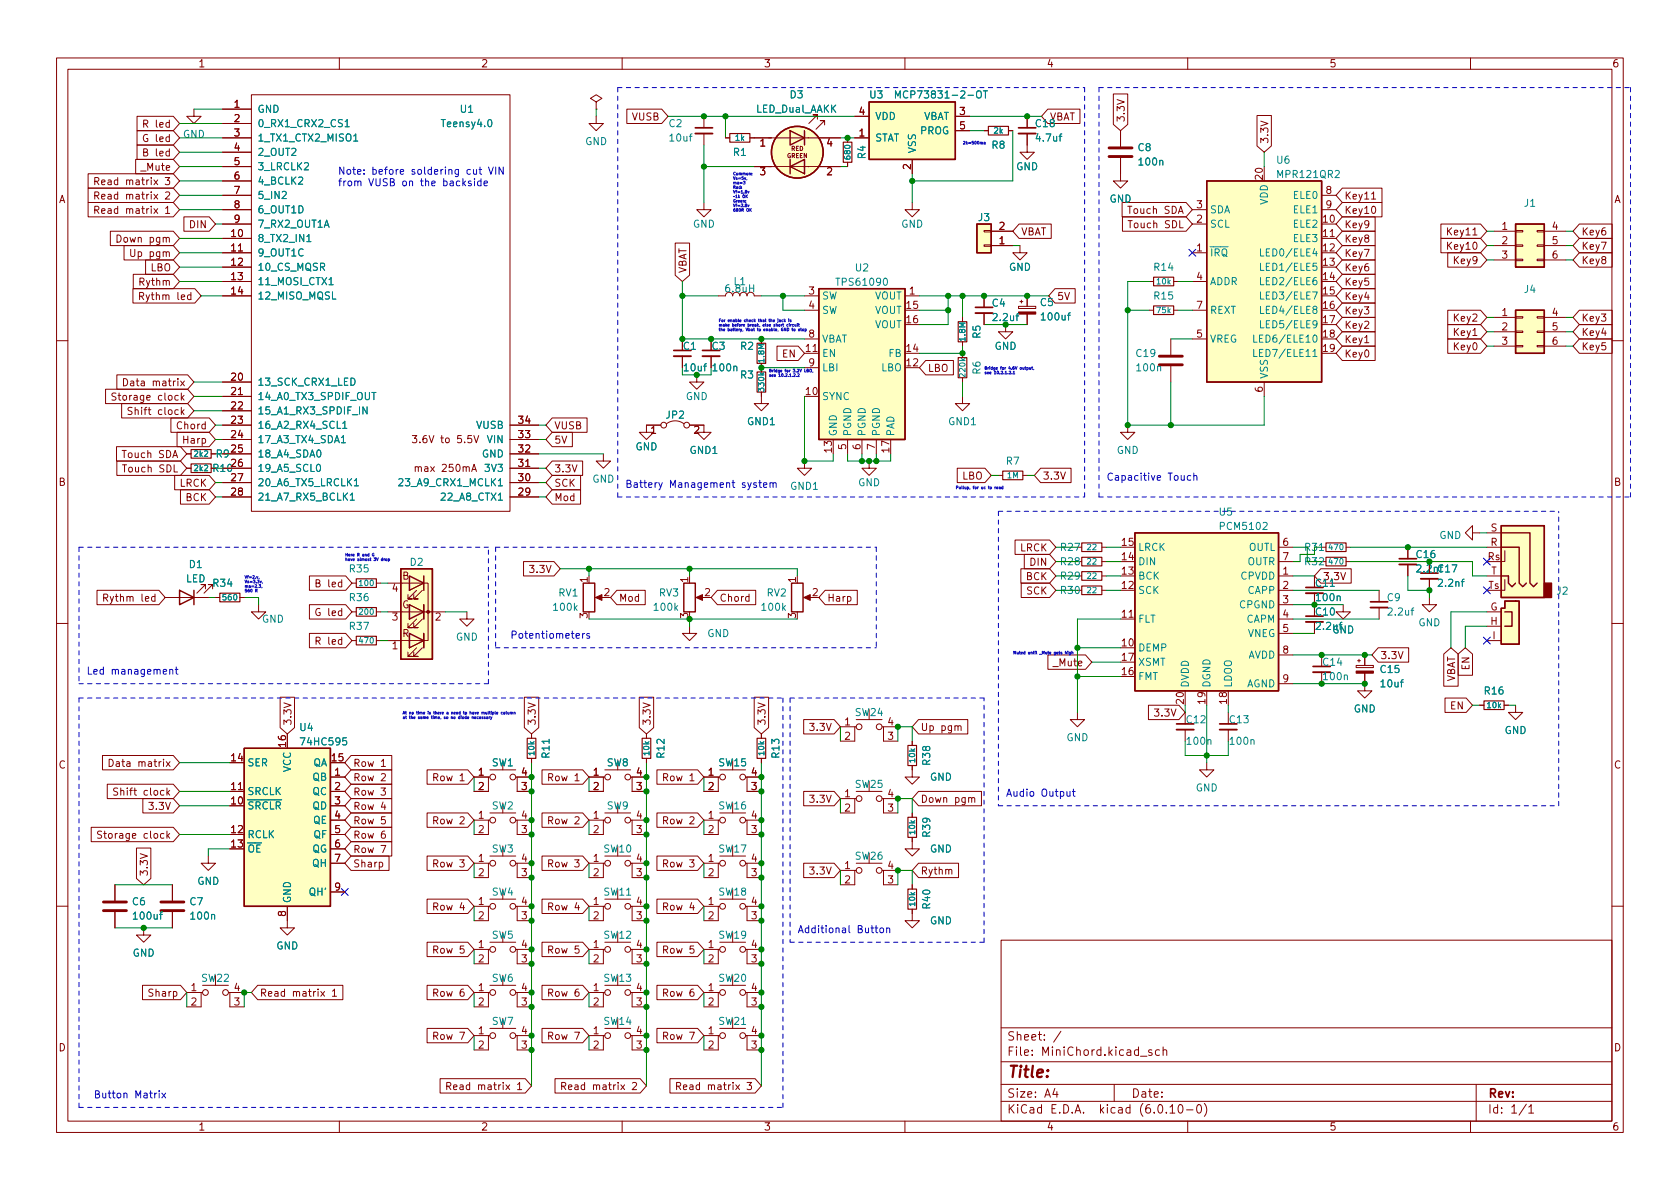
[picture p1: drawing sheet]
<svg xmlns="http://www.w3.org/2000/svg" width="297mm" height="210mm" viewBox="0 0 297 210" stroke-linecap="round" stroke-linejoin="round" font-family="sans-serif">
<defs><g id="words">
<text font-size="2.8" fill="#840000" x="178" y="190.6">Title:</text>
<g font-size="2.1" fill="#840000">
<text x="178" y="184">Sheet: /</text>
<text x="178" y="186.7">File: MiniChord.kicad_sch</text>
<text x="178" y="196.9">KiCad E.D.A. kicad (6.0.10-0)</text>
<text x="178" y="194.1">Size: A4</text>
<text x="200" y="194.1">Date:</text>
<text x="263" y="194.1">Rev:</text>
<text x="263" y="196.9">Id: 1/1</text>
</g>
<g font-size="1.8" fill="#840000">
<text x="35" y="11.9">1</text>
<text x="85" y="11.9">2</text>
<text x="135" y="11.9">3</text>
<text x="185" y="11.9">4</text>
<text x="235" y="11.9">5</text>
<text x="285" y="11.9">6</text>
<text x="26" y="22.6">R led</text>
<text x="41.4" y="19">1</text>
<text x="41.4" y="21.6">2</text>
<text x="111.8" y="21.3">VUSB</text>
<text x="151.9" y="20.3">4</text>
<text x="169.7" y="20.3">3</text>
<text x="169.7" y="22.9">5</text>
<text x="185.6" y="21.3">VBAT</text>
<text x="198.8" y="21.7" transform="rotate(-90 198.8 21.7)">3.3V</text>
<text x="25.9" y="25.1">G led</text>
<text x="26" y="27.6">B led</text>
<text x="41.4" y="29.2">5</text>
<text x="41.4" y="24.1">3</text>
<text x="41.4" y="26.7">4</text>
<text x="134.4" y="25.9">1</text>
<text x="146.2" y="25.9">4</text>
<text x="151.9" y="24.1">1</text>
<text x="161" y="30" transform="rotate(-90 161 30)">2</text>
<text x="224.2" y="25.5" transform="rotate(-90 224.2 25.5)">3.3V</text>
<text x="10.3" y="35.9">A</text>
<text x="18.7" y="35.3">Read matrix 2</text>
<text x="18.7" y="32.7">Read matrix 3</text>
<text x="25.2" y="30.2">_Mute</text>
<text x="41.4" y="31.7">6</text>
<text x="41.4" y="34.3">7</text>
<text x="134.4" y="31">3</text>
<text x="146.2" y="31">2</text>
<text x="223.3" y="31.7" transform="rotate(-90 223.3 31.7)">20</text>
<text x="234.5" y="34.3">8</text>
<text x="237.6" y="35.3">Key11</text>
<text x="285.3" y="35.9">A</text>
<text x="18.7" y="37.8">Read matrix 1</text>
<text x="33.6" y="40.3">DIN</text>
<text x="40.9" y="41.9">10</text>
<text x="41.4" y="36.8">8</text>
<text x="41.4" y="39.4">9</text>
<text x="176.7" y="40.6">2</text>
<text x="180.5" y="41.6">VBAT</text>
<text x="199.9" y="37.8">Touch SDA</text>
<text x="200.1" y="40.3">Touch SDL</text>
<text x="211.6" y="39.4">2</text>
<text x="211.6" y="36.8">3</text>
<text x="234" y="39.4">10</text>
<text x="234" y="41.9">11</text>
<text x="234.5" y="36.8">9</text>
<text x="237.6" y="37.8">Key10</text>
<text x="237.6" y="40.3">Key9</text>
<text x="256.3" y="41.6">Key11</text>
<text x="265.6" y="40.6">1</text>
<text x="274.5" y="40.6">4</text>
<text x="279.6" y="41.6">Key6</text>
<text x="21.3" y="42.9">Down pgm</text>
<text x="23.7" y="45.4">Up pgm</text>
<text x="26.6" y="48">LBO</text>
<text x="40.9" y="44.4">11</text>
<text x="40.9" y="47">12</text>
<text x="176.7" y="43.2">1</text>
<text x="211.6" y="44.4">1</text>
<text x="234" y="44.4">12</text>
<text x="234" y="47">13</text>
<text x="237.6" y="42.9">Key8</text>
<text x="237.6" y="45.4">Key7</text>
<text x="237.6" y="48">Key6</text>
<text x="256.3" y="44.2">Key10</text>
<text x="257.2" y="46.7">Key9</text>
<text x="265.6" y="43.2">2</text>
<text x="265.6" y="45.7">3</text>
<text x="274.5" y="43.2">5</text>
<text x="274.5" y="45.7">6</text>
<text x="279.6" y="46.7">Key8</text>
<text x="279.6" y="44.2">Key7</text>
<text x="24.8" y="50.5">Rythm</text>
<text x="25.6" y="53">Rythm led</text>
<text x="40.9" y="49.5">13</text>
<text x="40.9" y="52.1">14</text>
<text x="121.4" y="48.3" transform="rotate(-90 121.4 48.3)">VBAT</text>
<text x="143" y="52.1">3</text>
<text x="160.8" y="52.1">1</text>
<text x="186.8" y="53">5V</text>
<text x="211.6" y="49.5">4</text>
<text x="234" y="49.5">14</text>
<text x="234" y="52.1">15</text>
<text x="237.6" y="53">Key4</text>
<text x="237.6" y="50.5">Key5</text>
<text x="143" y="54.6">4</text>
<text x="143" y="59.7">8</text>
<text x="160.3" y="54.6">15</text>
<text x="160.3" y="57.1">16</text>
<text x="211.6" y="59.7">5</text>
<text x="211.6" y="54.6">7</text>
<text x="234" y="54.6">16</text>
<text x="234" y="57.1">17</text>
<text x="234" y="59.7">18</text>
<text x="237.6" y="58.1">Key2</text>
<text x="237.6" y="55.6">Key3</text>
<text x="257.2" y="56.9">Key2</text>
<text x="257.2" y="59.4">Key1</text>
<text x="265.6" y="55.9">1</text>
<text x="265.6" y="58.4">2</text>
<text x="274.5" y="55.9">4</text>
<text x="274.5" y="58.4">5</text>
<text x="279.6" y="59.4">Key4</text>
<text x="279.6" y="56.9">Key3</text>
<text x="120.8" y="61.8">C1</text>
<text x="125.9" y="61.8">C3</text>
<text x="138.4" y="63.2">EN</text>
<text x="142.5" y="62.2">11</text>
<text x="143" y="64.8">9</text>
<text x="160.3" y="64.8">12</text>
<text x="160.3" y="62.2">14</text>
<text x="164" y="65.7">LBO</text>
<text x="234" y="62.2">19</text>
<text x="237.6" y="60.7">Key1</text>
<text x="237.6" y="63.2">Key0</text>
<text x="257.2" y="61.9">Key0</text>
<text x="265.6" y="61">3</text>
<text x="274.5" y="61">6</text>
<text x="279.6" y="61.9">Key5</text>
<text x="21.3" y="70.8">Storage clock</text>
<text x="23.2" y="68.3">Data matrix</text>
<text x="40.9" y="67.3">20</text>
<text x="40.9" y="69.8">21</text>
<text x="142.5" y="69.8">10</text>
<text x="223.3" y="69.3" transform="rotate(-90 223.3 69.3)">6</text>
<text x="23.9" y="73.4">Shift clock</text>
<text x="31.5" y="75.9">Chord</text>
<text x="40.9" y="72.4">22</text>
<text x="40.9" y="74.9">23</text>
<text x="40.9" y="77.5">24</text>
<text x="91.7" y="77.5">33</text>
<text x="91.7" y="74.9">34</text>
<text x="97.9" y="75.9">VUSB</text>
<text x="115.1" y="76.7">1</text>
<text x="122.7" y="76.7">2</text>
<text x="22.1" y="81">Touch SDA</text>
<text x="22.3" y="83.5">Touch SDL</text>
<text x="32.6" y="78.4">Harp</text>
<text x="37.7" y="83.4">R10</text>
<text x="40.9" y="80">25</text>
<text x="40.9" y="82.5">26</text>
<text x="73.8" y="78.4">3.6V to 5.5V</text>
<text x="73.8" y="83.4">max 250mA</text>
<text x="91.7" y="82.5">31</text>
<text x="91.7" y="80">32</text>
<text x="97.9" y="83.5">3.3V</text>
<text x="97.9" y="78.4">5V</text>
<text x="147.1" y="80" transform="rotate(-90 147.1 80)">13</text>
<text x="149.6" y="79.5" transform="rotate(-90 149.6 79.5)">5</text>
<text x="152.1" y="79.5" transform="rotate(-90 152.1 79.5)">6</text>
<text x="154.7" y="79.5" transform="rotate(-90 154.7 79.5)">7</text>
<text x="157.2" y="80" transform="rotate(-90 157.2 80)">17</text>
<text x="10.3" y="85.9">B</text>
<text x="31.8" y="86.1">LRCK</text>
<text x="32.8" y="88.6">BCK</text>
<text x="40.9" y="85.1">27</text>
<text x="40.9" y="87.6">28</text>
<text x="91.7" y="87.6">29</text>
<text x="91.7" y="85.1">30</text>
<text x="97.9" y="88.6">Mod</text>
<text x="97.9" y="86.1">SCK</text>
<text x="170.1" y="84.8">LBO</text>
<text x="184.3" y="84.8">3.3V</text>
<text x="285.3" y="85.9">B</text>
<text x="263.6" y="94">S</text>
<text x="94" y="101.3">3.3V</text>
<text x="180.3" y="97.5">LRCK</text>
<text x="182.2" y="100">DIN</text>
<text x="198.4" y="101.6">13</text>
<text x="198.4" y="99.1">14</text>
<text x="198.4" y="96.5">15</text>
<text x="226.8" y="101.6">1</text>
<text x="226.8" y="96.5">6</text>
<text x="226.8" y="99.1">7</text>
<text x="250.7" y="101.2">2.2nfC17</text>
<text x="263" y="99.1">Rs</text>
<text x="263.5" y="96.5">R</text>
<text x="263.6" y="101.6">T</text>
<text x="19.2" y="106.4">Rythm led</text>
<text x="56.5" y="103.8">B led</text>
<text x="69.4" y="104.6">4</text>
<text x="71.1" y="107.6">G</text>
<text x="71.1" y="102.5">B</text>
<text x="103.9" y="103" transform="rotate(-90 103.9 103)">1</text>
<text x="106.8" y="105.4">2</text>
<text x="109.4" y="106.4">Mod</text>
<text x="121.7" y="103" transform="rotate(-90 121.7 103)">1</text>
<text x="124.6" y="105.4">2</text>
<text x="127.2" y="106.4">Chord</text>
<text x="140.7" y="103" transform="rotate(-90 140.7 103)">1</text>
<text x="143.7" y="105.4">2</text>
<text x="146.2" y="106.4">Harp</text>
<text x="181.4" y="102.6">BCK</text>
<text x="181.5" y="105.1">SCK</text>
<text x="198.4" y="104.1">12</text>
<text x="226.8" y="104.1">2</text>
<text x="226.8" y="106.7">3</text>
<text x="232.7" y="103.8">C11</text>
<text x="233.8" y="102.6">3.3V</text>
<text x="263.1" y="104.1">Ts</text>
<text x="263.5" y="107.9">G</text>
<text x="56.4" y="108.9">G led</text>
<text x="69.4" y="109.7">3</text>
<text x="71.1" y="112.6">R</text>
<text x="77" y="109.7">2</text>
<text x="103.9" y="109.3" transform="rotate(-90 103.9 109.3)">3</text>
<text x="121.7" y="109.3" transform="rotate(-90 121.7 109.3)">3</text>
<text x="140.7" y="109.3" transform="rotate(-90 140.7 109.3)">3</text>
<text x="198.4" y="109.2">11</text>
<text x="226.8" y="109.2">4</text>
<text x="226.8" y="111.8">5</text>
<text x="232.7" y="108.8">C10</text>
<text x="232.9" y="111.4">2.2uf</text>
<text x="263.5" y="110.5">H</text>
<text x="263.9" y="113">I</text>
<text x="56.5" y="114">R led</text>
<text x="69.4" y="114.8">1</text>
<text x="186.5" y="117.8">_Mute</text>
<text x="198.4" y="114.3">10</text>
<text x="198.4" y="119.4">16</text>
<text x="198.4" y="116.8">17</text>
<text x="226.8" y="115.6">8</text>
<text x="244" y="116.5">3.3V</text>
<text x="259.8" y="118.4" transform="rotate(-90 259.8 118.4)">EN</text>
<text x="209.3" y="124.4" transform="rotate(-90 209.3 124.4)">20</text>
<text x="213.1" y="124.4" transform="rotate(-90 213.1 124.4)">19</text>
<text x="216.9" y="124.4" transform="rotate(-90 216.9 124.4)">18</text>
<text x="226.8" y="120.6">9</text>
<text x="256.5" y="125.4">EN</text>
<text x="257.3" y="120.8" transform="rotate(-90 257.3 120.8)">VBAT</text>
<text x="51.5" y="128.4" transform="rotate(-90 51.5 128.4)">3.3V</text>
<text x="94.7" y="128.4" transform="rotate(-90 94.7 128.4)">3.3V</text>
<text x="115" y="128.4" transform="rotate(-90 115 128.4)">3.3V</text>
<text x="135.3" y="128.4" transform="rotate(-90 135.3 128.4)">3.3V</text>
<text x="143.5" y="129.2">3.3V</text>
<text x="149.4" y="128.3">1</text>
<text x="149.4" y="130.8">2</text>
<text x="157" y="130.8">3</text>
<text x="157" y="128.3">4</text>
<text x="162.7" y="129.2">Up pgm</text>
<text x="204.5" y="126.7">3.3V</text>
<text x="10.3" y="135.9">C</text>
<text x="20.7" y="135.6">Data matrix</text>
<text x="40.9" y="134.6">14</text>
<text x="50.5" y="132" transform="rotate(-90 50.5 132)">16</text>
<text x="58.7" y="134.6">15</text>
<text x="59.2" y="137.2">1</text>
<text x="62.4" y="135.6">Row 1</text>
<text x="84.6" y="137.2">1</text>
<text x="92.2" y="137.2">4</text>
<text x="104.9" y="137.2">1</text>
<text x="112.5" y="137.2">4</text>
<text x="125.2" y="137.2">1</text>
<text x="132.9" y="137.2">4</text>
<text x="285.3" y="135.9">C</text>
<text x="21.4" y="140.7">Shift clock</text>
<text x="26.7" y="143.2">3.3V</text>
<text x="40.9" y="142.2">10</text>
<text x="40.9" y="139.7">11</text>
<text x="59.2" y="139.7">2</text>
<text x="59.2" y="142.2">3</text>
<text x="62.4" y="143.2">Row 4</text>
<text x="62.4" y="138.1">Row 2</text>
<text x="62.4" y="140.7">Row 3</text>
<text x="77.2" y="138.1">Row 1</text>
<text x="84.6" y="139.7">2</text>
<text x="92.2" y="139.7">3</text>
<text x="97.5" y="138.1">Row 1</text>
<text x="104.9" y="139.7">2</text>
<text x="112.5" y="139.7">3</text>
<text x="117.8" y="138.1">Row 1</text>
<text x="125.2" y="139.7">2</text>
<text x="132.9" y="139.7">3</text>
<text x="143.5" y="141.9">3.3V</text>
<text x="149.4" y="141">1</text>
<text x="149.4" y="143.5">2</text>
<text x="157" y="143.5">3</text>
<text x="157" y="141">4</text>
<text x="162.7" y="141.9">Down pgm</text>
<text x="18.7" y="148.3">Storage clock</text>
<text x="40.9" y="147.3">12</text>
<text x="40.9" y="149.9">13</text>
<text x="59.2" y="144.8">4</text>
<text x="59.2" y="147.3">5</text>
<text x="59.2" y="149.9">6</text>
<text x="62.4" y="148.3">Row 6</text>
<text x="62.4" y="145.8">Row 5</text>
<text x="77.2" y="145.8">Row 2</text>
<text x="84.6" y="144.8">1</text>
<text x="84.6" y="147.3">2</text>
<text x="92.2" y="147.3">3</text>
<text x="92.2" y="144.8">4</text>
<text x="97.5" y="145.8">Row 2</text>
<text x="104.9" y="144.8">1</text>
<text x="104.9" y="147.3">2</text>
<text x="112.5" y="147.3">3</text>
<text x="112.5" y="144.8">4</text>
<text x="117.8" y="145.8">Row 2</text>
<text x="125.2" y="144.8">1</text>
<text x="125.2" y="147.3">2</text>
<text x="132.9" y="147.3">3</text>
<text x="132.9" y="144.8">4</text>
<text x="26.1" y="155" transform="rotate(-90 26.1 155)">3.3V</text>
<text x="59.2" y="152.4">7</text>
<text x="62.4" y="153.4">Sharp</text>
<text x="62.4" y="150.8">Row 7</text>
<text x="77.2" y="153.4">Row 3</text>
<text x="84.6" y="152.4">1</text>
<text x="84.6" y="154.9">2</text>
<text x="92.2" y="154.9">3</text>
<text x="92.2" y="152.4">4</text>
<text x="97.5" y="153.4">Row 3</text>
<text x="104.9" y="152.4">1</text>
<text x="104.9" y="154.9">2</text>
<text x="112.5" y="154.9">3</text>
<text x="112.5" y="152.4">4</text>
<text x="117.8" y="153.4">Row 3</text>
<text x="125.2" y="152.4">1</text>
<text x="125.2" y="154.9">2</text>
<text x="132.9" y="154.9">3</text>
<text x="132.9" y="152.4">4</text>
<text x="143.5" y="154.6">3.3V</text>
<text x="149.4" y="153.7">1</text>
<text x="157" y="153.7">4</text>
<text x="162.7" y="154.6">Rythm</text>
<text x="59.2" y="157.5">9</text>
<text x="77.2" y="161">Row 4</text>
<text x="84.6" y="160">1</text>
<text x="92.2" y="160">4</text>
<text x="97.5" y="161">Row 4</text>
<text x="104.9" y="160">1</text>
<text x="112.5" y="160">4</text>
<text x="117.8" y="161">Row 4</text>
<text x="125.2" y="160">1</text>
<text x="132.9" y="160">4</text>
<text x="149.4" y="156.2">2</text>
<text x="157" y="156.2">3</text>
<text x="50.5" y="162" transform="rotate(-90 50.5 162)">8</text>
<text x="84.6" y="167.6">1</text>
<text x="84.6" y="162.6">2</text>
<text x="92.2" y="167.6">4</text>
<text x="92.2" y="162.6">3</text>
<text x="104.9" y="162.6">2</text>
<text x="104.9" y="167.6">1</text>
<text x="112.5" y="162.6">3</text>
<text x="112.5" y="167.6">4</text>
<text x="125.2" y="167.6">1</text>
<text x="125.2" y="162.6">2</text>
<text x="132.9" y="167.6">4</text>
<text x="132.9" y="162.6">3</text>
<text x="77.2" y="168.6">Row 5</text>
<text x="84.6" y="170.2">2</text>
<text x="92.2" y="170.2">3</text>
<text x="97.5" y="168.6">Row 5</text>
<text x="104.9" y="170.2">2</text>
<text x="112.5" y="170.2">3</text>
<text x="117.8" y="168.6">Row 5</text>
<text x="125.2" y="170.2">2</text>
<text x="132.9" y="170.2">3</text>
<text x="26.6" y="176.2">Sharp</text>
<text x="33.8" y="175.3">1</text>
<text x="33.8" y="177.8">2</text>
<text x="41.4" y="177.8">3</text>
<text x="41.4" y="175.3">4</text>
<text x="45.9" y="176.2">Read matrix 1</text>
<text x="77.2" y="176.2">Row 6</text>
<text x="84.6" y="175.3">1</text>
<text x="84.6" y="177.8">2</text>
<text x="92.2" y="177.8">3</text>
<text x="92.2" y="175.3">4</text>
<text x="97.5" y="176.2">Row 6</text>
<text x="104.9" y="175.3">1</text>
<text x="104.9" y="177.8">2</text>
<text x="112.5" y="177.8">3</text>
<text x="112.5" y="175.3">4</text>
<text x="117.8" y="176.2">Row 6</text>
<text x="125.2" y="175.3">1</text>
<text x="125.2" y="177.8">2</text>
<text x="132.9" y="177.8">3</text>
<text x="132.9" y="175.3">4</text>
<text x="10.3" y="185.9">D</text>
<text x="77.2" y="183.9">Row 7</text>
<text x="84.6" y="182.9">1</text>
<text x="84.6" y="185.4">2</text>
<text x="92.2" y="185.4">3</text>
<text x="92.2" y="182.9">4</text>
<text x="97.5" y="183.9">Row 7</text>
<text x="104.9" y="182.9">1</text>
<text x="104.9" y="185.4">2</text>
<text x="112.5" y="185.4">3</text>
<text x="112.5" y="182.9">4</text>
<text x="117.8" y="183.9">Row 7</text>
<text x="125.2" y="182.9">1</text>
<text x="125.2" y="185.4">2</text>
<text x="132.9" y="185.4">3</text>
<text x="132.9" y="182.9">4</text>
<text x="285.3" y="185.9">D</text>
<text x="81" y="192.7">Read matrix 1</text>
<text x="101.3" y="192.7">Read matrix 2</text>
<text x="121.6" y="192.7">Read matrix 3</text>
<text x="35" y="199.9">1</text>
<text x="85" y="199.9">2</text>
<text x="135" y="199.9">3</text>
<text x="185" y="199.9">4</text>
<text x="235" y="199.9">5</text>
<text x="285" y="199.9">6</text>
</g>
<g font-size="1.8" fill="#008484">
<text x="139.7" y="17.4">D3</text>
<text x="153.8" y="17.4">U3</text>
<text x="159.6" y="17.4">MCP73831-2-OT</text>
<text x="45.5" y="19.9">GND</text>
<text x="45.5" y="22.5">0_RX1_CRX2_CS1</text>
<text x="78.3" y="22.5">Teensy4.0</text>
<text x="81.4" y="19.9">U1</text>
<text x="118.3" y="22.5">C2</text>
<text x="133.6" y="19.9">LED_Dual_AAKK</text>
<text x="154.7" y="21.2">VDD</text>
<text x="162.7" y="23.7">PROG</text>
<text x="163.1" y="21.2">VBAT</text>
<text x="183.2" y="22.5">C18</text>
<text x="32.3" y="24.4">GND</text>
<text x="45.5" y="25">1_TX1_CTX2_MISO1</text>
<text x="45.5" y="27.6">2_OUT2</text>
<text x="103.4" y="25.6">GND</text>
<text x="118.5" y="25">10uf</text>
<text x="129.7" y="27.6">R1</text>
<text x="153" y="28" transform="rotate(-90 153 28)">R4</text>
<text x="154.7" y="25">STAT</text>
<text x="161.9" y="27.2" transform="rotate(-90 161.9 27.2)">VSS</text>
<text x="175.4" y="26.3">R8</text>
<text x="183.3" y="25">4.7uf</text>
<text x="201.2" y="26.7">C8</text>
<text x="201.5" y="29.3">100n</text>
<text x="225.8" y="28.9">U6</text>
<text x="45.5" y="30.1">3_LRCLK2</text>
<text x="45.5" y="32.6">4_BCLK2</text>
<text x="45.5" y="35.2">5_IN2</text>
<text x="179.6" y="30.1">GND</text>
<text x="196.2" y="35.8">GND</text>
<text x="226.1" y="31.5">MPR121QR2</text>
<text x="228.7" y="35.2">ELE0</text>
<text x="45.5" y="37.7">6_OUT1D</text>
<text x="45.5" y="40.3">7_RX2_OUT1A</text>
<text x="122.5" y="40.3">GND</text>
<text x="159.3" y="40.3">GND</text>
<text x="173" y="39.1">J3</text>
<text x="213.9" y="40.3">SCL</text>
<text x="213.9" y="37.7">SDA</text>
<text x="224.2" y="36.2" transform="rotate(-90 224.2 36.2)">VDD</text>
<text x="228.7" y="40.3">ELE2</text>
<text x="228.7" y="37.7">ELE1</text>
<text x="269.5" y="36.6">J1</text>
<text x="45.5" y="42.8">8_TX2_IN1</text>
<text x="45.5" y="45.3">9_OUT1C</text>
<text x="45.5" y="47.9">10_CS_MQSR</text>
<text x="151.3" y="48">U2</text>
<text x="178.4" y="47.9">GND</text>
<text x="204.1" y="47.9">R14</text>
<text x="213.9" y="45.3">~{IRQ}</text>
<text x="223.7" y="45.3">LED0/ELE4</text>
<text x="223.7" y="47.9">LED1/ELE5</text>
<text x="228.7" y="42.8">ELE3</text>
<text x="45.5" y="50.4">11_MOSI_CTX1</text>
<text x="45.5" y="53">12_MISO_MQSL</text>
<text x="128.4" y="51.7">6.8uH</text>
<text x="129.8" y="50.4">L1</text>
<text x="145.3" y="53">SW</text>
<text x="148.2" y="50.5">TPS61090</text>
<text x="154.6" y="53">VOUT</text>
<text x="204.1" y="53">R15</text>
<text x="213.9" y="50.4">ADDR</text>
<text x="223.7" y="50.4">LED2/ELE6</text>
<text x="223.7" y="53">LED3/ELE7</text>
<text x="269.5" y="51.8">J4</text>
<text x="145.3" y="55.5">SW</text>
<text x="154.6" y="55.5">VOUT</text>
<text x="154.6" y="58">VOUT</text>
<text x="173.4" y="59.8" transform="rotate(-90 173.4 59.8)">R5</text>
<text x="175.4" y="54.2">C4</text>
<text x="175.7" y="56.8">2.2uf</text>
<text x="184" y="54.1">C5</text>
<text x="184.3" y="56.6">100uf</text>
<text x="213.9" y="55.5">REXT</text>
<text x="223.7" y="55.5">LED4/ELE8</text>
<text x="223.7" y="58">LED5/ELE9</text>
<text x="121.1" y="65.7">10uf</text>
<text x="126.2" y="65.7">100n</text>
<text x="130.9" y="61.8">R2</text>
<text x="145.3" y="63.1">EN</text>
<text x="145.3" y="60.6">VBAT</text>
<text x="145.3" y="65.7">LBI</text>
<text x="155.8" y="65.7">LBO</text>
<text x="157.2" y="63.1">FB</text>
<text x="175.8" y="61.8">GND</text>
<text x="201" y="63.1">C19</text>
<text x="201.1" y="65.7">100n</text>
<text x="213.9" y="60.6">VREG</text>
<text x="222.8" y="60.6">LED6/ELE10</text>
<text x="222.8" y="63.1">LED7/ELE11</text>
<text x="45.5" y="68.2">13_SCK_CRX1_LED</text>
<text x="45.5" y="70.7">14_A0_TX3_SPDIF_OUT</text>
<text x="121.2" y="70.7">GND</text>
<text x="130.9" y="66.9">R3</text>
<text x="145.3" y="70.7">SYNC</text>
<text x="173.4" y="66.1" transform="rotate(-90 173.4 66.1)">R6</text>
<text x="224.2" y="67.1" transform="rotate(-90 224.2 67.1)">VSS</text>
<text x="45.5" y="73.3">15_A1_RX3_SPDIF_IN</text>
<text x="45.5" y="75.8">16_A2_RX4_SCL1</text>
<text x="84.2" y="75.8">VUSB</text>
<text x="117.8" y="74">JP2</text>
<text x="132.2" y="75.2">GND1</text>
<text x="148" y="77.2" transform="rotate(-90 148 77.2)">GND</text>
<text x="150.5" y="77.2" transform="rotate(-90 150.5 77.2)">PGND</text>
<text x="153" y="77.2" transform="rotate(-90 153 77.2)">PGND</text>
<text x="155.6" y="77.2" transform="rotate(-90 155.6 77.2)">PGND</text>
<text x="158.1" y="77.2" transform="rotate(-90 158.1 77.2)">PAD</text>
<text x="167.7" y="75.2">GND1</text>
<text x="38.2" y="80.9">R9</text>
<text x="45.5" y="78.4">17_A3_TX4_SDA1</text>
<text x="45.5" y="80.9">18_A4_SDA0</text>
<text x="45.5" y="83.4">19_A5_SCL0</text>
<text x="85.2" y="80.9">GND</text>
<text x="86" y="83.4">3V3</text>
<text x="86.2" y="78.4">VIN</text>
<text x="112.3" y="79.6">GND</text>
<text x="122" y="80.3">GND1</text>
<text x="177.9" y="82.2">R7</text>
<text x="197.4" y="80.3">GND</text>
<text x="45.5" y="86">20_A6_TX5_LRCLK1</text>
<text x="45.5" y="88.5">21_A7_RX5_BCLK1</text>
<text x="71.2" y="86">23_A9_CRX1_MCLK1</text>
<text x="78.4" y="88.5">22_A8_CTX1</text>
<text x="104.7" y="85.3">GND</text>
<text x="139.8" y="86.6">GND1</text>
<text x="151.7" y="86">GND</text>
<text x="215.6" y="91.2">U5</text>
<text x="215.9" y="93.7">PCM5102</text>
<text x="254.5" y="95.3">GND</text>
<text x="33.5" y="100.4">D1</text>
<text x="61.9" y="101.2">R35</text>
<text x="72.5" y="100.1">D2</text>
<text x="187.6" y="97.4">R27</text>
<text x="187.6" y="99.9">R28</text>
<text x="201.2" y="99.9">DIN</text>
<text x="201.2" y="97.4">LRCK</text>
<text x="220.5" y="99.9">OUTR</text>
<text x="220.7" y="97.4">OUTL</text>
<text x="250.5" y="98.7">C16</text>
<text x="32.8" y="103">LED</text>
<text x="37.7" y="103.8">R34</text>
<text x="61.9" y="106.3">R36</text>
<text x="98" y="108">100k</text>
<text x="98.8" y="105.5">RV1</text>
<text x="115.8" y="108">100k</text>
<text x="116.6" y="105.5">RV3</text>
<text x="134.8" y="108">100k</text>
<text x="135.6" y="105.5">RV2</text>
<text x="187.6" y="102.5">R29</text>
<text x="187.6" y="105">R30</text>
<text x="201.2" y="105">SCK</text>
<text x="201.2" y="102.5">BCK</text>
<text x="219.2" y="107.6">CPGND</text>
<text x="219.4" y="102.5">CPVDD</text>
<text x="220.6" y="105">CAPP</text>
<text x="232.9" y="106.3">100n</text>
<text x="245.3" y="106.3">C9</text>
<text x="254.5" y="103.8">2.2nf</text>
<text x="275.3" y="105.1">J2</text>
<text x="46.3" y="110.1">GND</text>
<text x="61.9" y="111.4">R37</text>
<text x="80.6" y="113.3">GND</text>
<text x="125" y="112.6">GND</text>
<text x="201.2" y="110.1">FLT</text>
<text x="220.3" y="110.1">CAPM</text>
<text x="220.5" y="112.6">VNEG</text>
<text x="235.5" y="112">GND</text>
<text x="245.6" y="108.8">2.2uf</text>
<text x="250.8" y="110.7">GND</text>
<text x="201.2" y="115.2">DEMP</text>
<text x="201.2" y="117.7">XSMT</text>
<text x="220.5" y="116.5">AVDD</text>
<text x="234" y="117.7">C14</text>
<text x="244.1" y="119">C15</text>
<text x="201.2" y="120.3">FMT</text>
<text x="210.2" y="121.7" transform="rotate(-90 210.2 121.7)">DVDD</text>
<text x="214" y="121.7" transform="rotate(-90 214 121.7)">DGND</text>
<text x="217.8" y="121.7" transform="rotate(-90 217.8 121.7)">LDOO</text>
<text x="220.3" y="121.5">AGND</text>
<text x="234.1" y="120.3">100n</text>
<text x="239.3" y="126">GND</text>
<text x="244.2" y="121.5">10uf</text>
<text x="262.5" y="122.8">R16</text>
<text x="53" y="129.3">U4</text>
<text x="53.5" y="131.8">74HC595</text>
<text x="151.3" y="126.6">SW24</text>
<text x="188.5" y="131.1">GND</text>
<text x="209.9" y="127.9">C12</text>
<text x="210" y="131.7">100n</text>
<text x="217.5" y="127.9">C13</text>
<text x="217.6" y="131.7">100n</text>
<text x="266" y="129.8">GND</text>
<text x="43.7" y="135.5">SER</text>
<text x="51.4" y="136.6" transform="rotate(-90 51.4 136.6)">VCC</text>
<text x="55.3" y="135.5">QA</text>
<text x="87" y="135.5">SW1</text>
<text x="97.2" y="134" transform="rotate(-90 97.2 134)">R11</text>
<text x="107.3" y="135.5">SW8</text>
<text x="117.5" y="134" transform="rotate(-90 117.5 134)">R12</text>
<text x="127.1" y="135.5">SW15</text>
<text x="137.8" y="134" transform="rotate(-90 137.8 134)">R13</text>
<text x="164.5" y="135.2" transform="rotate(-90 164.5 135.2)">R38</text>
<text x="43.7" y="143.1">~{SRCLR}</text>
<text x="43.7" y="140.6">SRCLK</text>
<text x="55.3" y="138">QB</text>
<text x="55.3" y="140.6">QC</text>
<text x="55.3" y="143.1">QD</text>
<text x="87" y="143.1">SW2</text>
<text x="107.3" y="143.1">SW9</text>
<text x="127.1" y="143.1">SW16</text>
<text x="151.3" y="139.3">SW25</text>
<text x="164.4" y="138">GND</text>
<text x="211.4" y="139.9">GND</text>
<text x="43.7" y="148.2">RCLK</text>
<text x="55.4" y="145.7">QE</text>
<text x="55.5" y="148.2">QF</text>
<text x="164.5" y="147.9" transform="rotate(-90 164.5 147.9)">R39</text>
<text x="43.7" y="150.7">~{OE}</text>
<text x="55.2" y="150.7">QG</text>
<text x="55.3" y="153.3">QH</text>
<text x="87" y="150.7">SW3</text>
<text x="106.8" y="150.7">SW10</text>
<text x="127.1" y="150.7">SW17</text>
<text x="151.3" y="152">SW26</text>
<text x="164.4" y="150.7">GND</text>
<text x="23.4" y="160.1">C6</text>
<text x="33.6" y="160.1">C7</text>
<text x="34.9" y="156.5">GND</text>
<text x="51.4" y="159.8" transform="rotate(-90 51.4 159.8)">GND</text>
<text x="54.8" y="158.4">QH'</text>
<text x="87" y="158.4">SW4</text>
<text x="106.8" y="158.4">SW11</text>
<text x="127.1" y="158.4">SW18</text>
<text x="164.5" y="160.6" transform="rotate(-90 164.5 160.6)">R40</text>
<text x="23.8" y="162.6">100uf</text>
<text x="33.9" y="162.6">100n</text>
<text x="48.8" y="167.9">GND</text>
<text x="87" y="166">SW5</text>
<text x="106.8" y="166">SW12</text>
<text x="127.1" y="166">SW19</text>
<text x="164.4" y="163.4">GND</text>
<text x="23.4" y="169.2">GND</text>
<text x="35.7" y="173.6">SW22</text>
<text x="87" y="173.6">SW6</text>
<text x="106.8" y="173.6">SW13</text>
<text x="127.1" y="173.6">SW20</text>
<text x="87" y="181.2">SW7</text>
<text x="106.8" y="181.2">SW14</text>
<text x="127.1" y="181.2">SW21</text>
</g>
<g font-size="1.8" fill="#0000c2">
<text x="59.7" y="30.9">Note: before soldering cut VIN</text>
<text x="59.7" y="32.9">from VUSB on the backside</text>
<text x="110.5" y="86.3">Battery Management system</text>
<text x="195.6" y="85">Capacitive Touch</text>
<text x="90.2" y="112.9">Potentiometers</text>
<text x="15.2" y="119.3">Led management</text>
<text x="177.8" y="140.9">Audio Output</text>
<text x="141" y="165">Additional Button</text>
<text x="16.5" y="194.2">Button Matrix</text>
</g>
<g font-size="1.8" fill="#008400">
<text x="230.8" y="97.4">R31</text>
<text x="230.8" y="99.9">R32</text>
</g>
<g font-size="1.4" fill="#008484">
<text x="175.8" y="23.6">2k</text>
<text x="130" y="24.9">1k</text>
<text x="150.4" y="28.1" transform="rotate(-90 150.4 28.1)">680</text>
<text x="204.6" y="50.3">10k</text>
<text x="204.6" y="55.4">75k</text>
<text x="135.1" y="64" transform="rotate(-90 135.1 64)">1.8M</text>
<text x="170.7" y="60.2" transform="rotate(-90 170.7 60.2)">1.8M</text>
<text x="135.1" y="69.1" transform="rotate(-90 135.1 69.1)">330k</text>
<text x="170.7" y="66.6" transform="rotate(-90 170.7 66.6)">220k</text>
<text x="34.4" y="80.8">2k2</text>
<text x="34.4" y="83.3">2k2</text>
<text x="178.1" y="84.6">1M</text>
<text x="192.3" y="97.3">22</text>
<text x="192.3" y="99.8">22</text>
<text x="235.1" y="97.3">470</text>
<text x="235.1" y="99.8">470</text>
<text x="39.5" y="106.2">560</text>
<text x="63.6" y="103.6">100</text>
<text x="192.3" y="102.3">22</text>
<text x="192.3" y="104.9">22</text>
<text x="63.6" y="113.8">470</text>
<text x="63.6" y="108.7">200</text>
<text x="263" y="125.2">10k</text>
<text x="94.5" y="133.5" transform="rotate(-90 94.5 133.5)">10k</text>
<text x="114.8" y="133.5" transform="rotate(-90 114.8 133.5)">10k</text>
<text x="135.1" y="133.5" transform="rotate(-90 135.1 133.5)">10k</text>
<text x="161.8" y="134.8" transform="rotate(-90 161.8 134.8)">10k</text>
<text x="161.8" y="147.5" transform="rotate(-90 161.8 147.5)">10k</text>
<text x="161.8" y="160.2" transform="rotate(-90 161.8 160.2)">10k</text>
</g>
<g font-size="1" fill="#840000">
<text x="139.1" y="27.9">GREEN</text>
<text x="139.9" y="26.7">RED</text>
</g>
<g font-size=".7" fill="#0000c2">
<text x="170.2" y="25.5">2k=500ma</text>
<text x="129.5" y="31">Common:</text>
<text x="129.5" y="31.8">Vs=5v,</text>
<text x="129.5" y="32.6">ma=3</text>
<text x="129.5" y="33.4">Red:</text>
<text x="129.5" y="34.2">Vf=1.8v</text>
<text x="129.5" y="35">~1k OK</text>
<text x="129.5" y="35.8">Green:</text>
<text x="129.5" y="36.6">Vf=2.8v</text>
<text x="129.5" y="37.4">680R OK</text>
<text x="127" y="56.9">For enable check that the jack is</text>
<text x="127" y="57.7">make before break, else short circuit</text>
<text x="127" y="58.5">the battery, Vbat to enable, GND to stop</text>
<text x="135.9" y="65.8">Bridge for 3.2V LBO,</text>
<text x="174" y="65.3">Bridge for 4.6V output,</text>
<text x="135.9" y="66.6">see 10.2.1.2.2</text>
<text x="174" y="66.2">see 10.2.1.2.1</text>
<text x="168.9" y="86.5">Pullup, for uc to read</text>
<text x="61" y="98.4">Here R and G</text>
<text x="61" y="99.2">have almost 3V drop</text>
<text x="43.2" y="102.3">Vf=2.v,</text>
<text x="43.2" y="103.1">Vs=3.3v,</text>
<text x="43.2" y="103.9">ma=2,3,</text>
<text x="43.2" y="104.7">560 R</text>
<text x="179.1" y="115.7">Muted until _Mute gets high</text>
<text x="71.1" y="126.3">At no time is there a need to have multiple column</text>
<text x="71.1" y="127.1">at the same time, so no diode necessary</text>
</g>
</g></defs>
<g fill="none" stroke="#840000" stroke-width=".18">
<path d="M10 10.2h277v190.1h-277zM12 12.2h273v186.1h-273zM34.3 19.3v1.3h1.3l-1.3 1.2-1.3-1.2h1.3M39.4 19.3h5M44.4 16.8h45.8v73.6h-45.8zM60 10.2v2M105.4 18l1-.6-1-.6-1 .6 1 .6v1.3M105.4 19.3h.1M110 10.2v2M110.8 19.3h6.2l1.1 1.3-1.1 1.2h-6.2zM160 10.2v2M185.3 19.3h5.6v2.5h-5.6l-1.2-1.2z"/>
<path d="M196.8 16.6h2.6v5.4l-1.3 1.1-1.3-1.1zM210 10.2v2M260 10.2v2M15.6 33.3h15l1.1 1.2-1.1 1.3h-15zM15.6 35.8h15l1.1 1.3-1.1 1.2h-15zM15.6 30.7h15l1.1 1.3-1.1 1.3h-15zM16.8 34.6l.6-.1 .1-.1-.1-.3-.6-.2v1.3M16.8 37.1h.6l.1-.2-.1-.3-.6-.1v1.2M16.8 32.1l.6-.1 .1-.2-.1-.3-.6-.1v1.3M17.1 34.6l.4 .6M17.1 37.1l.4 .6M17.1 32.1l.4 .6"/>
<path d="M18 34.8l.6-.1-.1-.3h-.4l-.1 .1v.6h.5M18 37.3l.6-.1-.1-.2-.4-.1-.1 .2v.6h.5M18 32.2l.6-.1-.1-.2-.4-.1-.1 .2v.6h.5M24 28.2h6.6l1.1 1.3-1.1 1.2h-6.6zM24.2 23.1h6.4l1.1 1.3-1.1 1.2h-6.4zM24.2 25.6h6.4l1.1 1.3-1.1 1.3h-6.4zM24.2 20.6h6.4l1.1 1.2-1.1 1.3h-6.4zM25.4 26.9h.6l.1-.2-.1-.3-.6-.1v1.3h.5l.2-.1v-.3l-.3-.3M25.4 21.9l.6-.1 .1-.1v-.3l-.7-.2v1.3M26.1 23.8a.59 .59 0 0 0-.8 .6 .59 .59 0 0 0 .8 .6v-.5h-.2M29.3 37.7h.7M32.5 38.3h4.5l1.1 1.3-1.1 1.3h-4.5z"/>
<path d="M39.4 24.4h5M39.4 29.5h5M39.4 39.6h5M39.4 37.1h5M39.4 34.5h5M39.4 32h5M39.4 21.8h5M39.4 26.9h5M105.4 20.6v1.2h1.3l-1.3 1.3-1.3-1.3h1.3M124.5 35.8v1.3h1.2l-1.2 1.2-1.3-1.2h1.3M124.5 20.6v2M124.5 23.6v2"/>
<path d="M128.3 24.4h.7M132.6 24.4h16M133.3 29.5h15.3M144.5 21.1v-.8h-.7h.7l-1.5 1.5M145.8 22.1v-.8h-.8h.8l-1.5 1.6M149.9 24.4v.7M149.9 28.7v.8M151.1 24.4h2.6M151.1 20.6h2.6M161.3 35.8v1.3h1.3l-1.3 1.2-1.3-1.2h1.3M161.3 28.2v2.5M168.9 20.6h2.5"/>
<path d="M168.9 23.1h2.5M174 23.1h.8M178.3 23.1h.8M180.2 39.6h5.7v2.6h-5.7l-1.1-1.3zM181.6 23.6v3.3h1.3l-1.3 1.3-1.3-1.3h1.3M181.6 20.6v2M198.1 27.9v4.1h1.3l-1.3 1.3-1.3-1.3h1.3M198.1 23.1v2.8M198.4 35.8h11.3l1.1 1.3-1.1 1.2h-11.3zM198.5 38.3h11.2l1.1 1.3-1.1 1.3h-11.2zM199.5 39h.7M210.8 39.6h2.6"/>
<path d="M210.8 37.1h2.6M222.2 20.4h2.6v5.4l-1.3 1.1-1.3-1.1zM233.7 37.1h2.5M233.7 34.5h2.5M237.3 33.3h7v2.5h-7l-1.1-1.3zM237.3 35.8h7v2.5h-7l-1.1-1.2zM237.3 38.3h5.8v2.6h-5.8l-1.1-1.3zM242.5 35.2h.7M242.6 36.6l.2-.1a.68 .68 0 0 1 .4 .6 .68 .68 0 0 1-.4 .6l-.2-.1-.1-.3zM254.8 39.6h7l1.1 1.3-1.1 1.3h-7zM279.2 39.6h5.8v2.6h-5.8l-1.1-1.3zM19.5 40.9h11.1l1.1 1.3-1.1 1.2h-11.1z"/>
<path d="M20.7 41.6a.64 .64 0 0 1 .7 .6 .64 .64 0 0 1-.7 .6zM21.9 43.4h8.7l1.1 1.3-1.1 1.3h-8.7zM23.1 44.1v1l.3 .3h.2l.2-.3v-1M23.5 51h10.9l1.2 1.3-1.2 1.3h-10.9zM23.6 48.5h7l1.1 1.3-1.1 1.2h-7zM24.7 52.4l.6-.1 .1-.2-.1-.3-.6-.1v1.3M25 52.4l.4 .6M25.7 46h4.9l1.1 1.2-1.1 1.3h-4.9zM39.4 44.7h5M39.4 42.2h5M39.4 49.8h5M39.4 47.2h5"/>
<path d="M39.4 52.3h5M119.4 43h2.5v5.7l-1.3 1.1-1.2-1.1zM127 52.3h1.3M133.3 52.3h1.3M134.6 59.9v.8M142.2 54.9h2.6M142.2 59.9h2.6M142.2 52.3h2.6M160 52.3h2.6M170.2 56.1v.8M174 40.8h1.3v.2h-1.3zM174 43.3h1.3v.3h-1.3z"/>
<path d="M174 52.3v2.1M174 55.4v2M175.3 40.9h3.8M175.3 43.4h3.8M177.8 57.4v1.3h1.3l-1.3 1.2-1.3-1.2h1.3M180.1 54.2h3v.4h-3zM180.3 43.4v1.3h1.3l-1.3 1.3-1.2-1.3h1.2M180.3 53.3h.5M180.6 53.1v.5M181.6 52.3v1.9M181.6 55.5v1.9M186.5 51h3.6v2.6h-3.6l-1.1-1.3z"/>
<path d="M203.2 54.9h.8M203.2 49.8h.8M207 59.9v2.8M207.5 54.9h.8M207.5 49.8h.8M210.8 54.9h2.6M210.8 44.7h2.6M210.8 49.8h2.6M210.8 59.9h2.6M233.7 42.2h2.5M237.3 51h5.8v2.6h-5.8l-1.1-1.3zM237.3 56.1h5.8v2.6h-5.8l-1.1-1.3z"/>
<path d="M237.3 40.9h5.8v2.5h-5.8l-1.1-1.2zM237.3 48.5h5.8v2.5h-5.8l-1.1-1.2zM237.3 43.4h5.8v2.6h-5.8l-1.1-1.3zM237.3 46h5.8v2.5h-5.8l-1.1-1.3zM237.3 53.6h5.8v2.5h-5.8l-1.1-1.2zM237.3 58.7h5.8v2.5h-5.8l-1.1-1.3zM254.8 42.2h7l1.1 1.2-1.1 1.3h-7zM256 44.7h5.8l1.1 1.3-1.1 1.2h-5.8zM256 54.9h5.8l1.1 1.2-1.1 1.3h-5.8zM256 57.4h5.8l1.1 1.3-1.1 1.2h-5.8zM256 59.9h5.8l1.1 1.3-1.1 1.3h-5.8zM264.2 40.9h3.8"/>
<path d="M264.2 43.4h3.8M264.2 46h3.8M264.2 56.1h3.8M264.2 58.7h3.8M268 45.8h1.2v.3h-1.2zM268 43.3h1.2v.3h-1.2zM268 40.8h1.2v.2h-1.2zM268 58.5h1.2v.3h-1.2zM268 56h1.2v.3h-1.2zM271.8 45.8h1.2v.3h-1.2zM271.8 43.3h1.2v.3h-1.2zM271.8 40.8h1.2v.2h-1.2z"/>
<path d="M271.8 58.5h1.2v.3h-1.2zM271.8 56h1.2v.3h-1.2zM273 40.9h3.9M273 43.4h3.9M273 46h3.9M273 56.1h3.9M273 58.7h3.9M279.2 57.4h5.8v2.5h-5.8l-1.1-1.2zM279.2 59.9h5.8v2.6h-5.8l-1.1-1.3zM279.2 54.9h5.8v2.5h-5.8l-1.1-1.3zM279.2 44.7h5.8v2.5h-5.8l-1.1-1.2zM279.2 42.2h5.8v2.5h-5.8l-1.1-1.3z"/>
<path d="M10 60.2h2M18.7 68.8h14.5l1.1 1.3-1.1 1.3h-14.5zM20.5 69.6l-.5-.1-.2 .1v.4l.6 .2 .1 .3-.2 .3-.5-.1M20.6 79h11.3l1.1 1.3-1.1 1.2h-11.3zM20.7 66.3h12.5l1.1 1.3-1.1 1.2h-12.5zM21.5 71.4h11.7l1.1 1.2-1.1 1.3h-11.7zM21.8 67a.64 .64 0 0 1 .8 .6 .64 .64 0 0 1-.8 .6zM23.4 72.1l-.5-.1-.2 .2v.3l.5 .3 .2 .3-.3 .2-.5-.1M30.2 73.9h6.8l1.1 1.3-1.1 1.2h-6.8zM31.3 76.4h5.7l1.1 1.3-1.1 1.3h-5.7zM39.4 75.2h5M39.4 67.6h5"/>
<path d="M39.4 70.1h5M39.4 72.6h5M39.4 77.7h5M72.9 77h.8l-.4 .5 .3 .1v.6l-.2 .1-.5-.1M83.8 77l.4 1.3 .4-1.3M90.2 75.2h5M90.2 77.7h5M97.6 73.9h6.2v2.5h-6.2l-1.1-1.2zM97.6 76.4h3.6v2.6h-3.6l-1.1-1.3zM116.8 75.2h-2.5v1.2h1.3l-1.3 1.3-1.3-1.3h1.3M117.9 74.9a2.54 2.54 0 0 1 3 0M120.6 63v2"/>
<path d="M121.9 75.2h2.6v1.2h1.2l-1.2 1.3-1.3-1.3h1.3M123.2 66.3v1.3h1.3l-1.3 1.2-1.3-1.2h1.3M125.7 63v2M134.6 69.3v2.1h1.3l-1.3 1.2-1.3-1.2h1.3M134.6 64.3v1.5M137.4 61.2h3.7l1.1 1.3-1.1 1.2h-3.7zM142.2 62.5h2.6M142.2 65h2.6M149.9 77.7v2.6M152.4 77.7v2.6M154.9 77.7v2.6M163.7 63.7h4.9v2.6h-4.9l-1.1-1.3z"/>
<path d="M170.2 70.1v1.3h1.2l-1.2 1.2-1.3-1.2h1.3M170.2 60.4v.8M170.2 62.5v.7M170.2 66.8v.8M199.4 75.2v1.2h1.3l-1.3 1.3-1.3-1.3h1.3M207 64.8v2.8M223.5 67.6v2.5M237.3 61.2h5.8v2.5h-5.8l-1.1-1.2zM241.3 60.6h.7M264.2 61.2h3.8M268 61.1h1.2v.2h-1.2zM271.8 61.1h1.2v.2h-1.2z"/>
<path d="M273 61.2h3.9M285 60.2h2M20.7 81.5h11.2l1.1 1.3-1.1 1.3h-11.2zM21.7 82.2h.7M30.9 84.1h6.1l1.1 1.2-1.1 1.3h-6.1zM31.9 86.6h5.1l1.1 1.3-1.1 1.2h-5.1zM33 80.3h.8M33 82.8h.8M37.3 80.3h.8M39.4 80.3h5M39.4 82.8h5M39.4 85.3h5"/>
<path d="M39.4 87.9h5M83.4 83.4l.4-1.3 .4 1.3M83.5 83h.6M90.2 80.3h5M90.2 82.8h5M90.2 85.3h5M90.2 87.9h5M92.6 99.3h5.3l1.2 1.3-1.2 1.2h-5.3zM97.6 81.5h5.4v2.6h-5.4l-1.1-1.3zM97.6 86.6h5.1v2.5h-5.1l-1.1-1.2zM97.6 84.1h5.1v2.5h-5.1l-1.1-1.3zM106.7 80.3v1.2h1.2l-1.2 1.3-1.3-1.3h1.3"/>
<path d="M142.2 81.5v1.3h1.3l-1.3 1.3-1.2-1.3h1.2M153.7 81.5v1.3h1.2l-1.2 1.3-1.3-1.3h1.3M169.2 82.8h4.9l1.2 1.3-1.2 1.2h-4.9zM176.5 84.1h.8M179.5 95.5h6.1l1.1 1.3-1.1 1.2h-6.1zM180.8 84.1h.8M181.1 98h4.5l1.1 1.3-1.1 1.3h-4.5zM184 82.8h5.4v2.5h-5.4l-1.1-1.2zM194.8 96.8h.8M194.8 99.3h.8M226.1 96.8h2.5M226.1 99.3h2.5"/>
<path d="M233.7 96.8h.7M238 96.8h.8M238 99.3h.8M248.9 96.8v2M248.9 99.8v2M260.3 94.2v-1.2l-1.2 1.2 1.2 1.3v-1.3h1.3M262.9 96.8h2.5M262.9 94.2h2.5M266.1 97.4v1.9h-.7M10 110.2h2M17.2 104.4h10.9l1.1 1.3-1.1 1.2h-10.9zM18.3 105.7h.6l.2-.2-.1-.3-.7-.1v1.2"/>
<path d="M18.6 105.7l.5 .6M29.2 105.7h7.6M36.3 104.1v-.7h-.7h.7l-1.5 1.5M37.6 104.1v-.7h-.8h.8l-1.5 1.5M38.1 105.7h.8M42.4 105.7h.8M45.7 106.9v1.3h1.3l-1.3 1.3-1.3-1.3h1.3M54.7 106.9h6.4l1.1 1.3-1.1 1.3h-6.4zM54.7 101.8h6.4l1.1 1.3-1.1 1.3h-6.4zM54.7 112h6.4l1.1 1.3-1.1 1.2h-6.4zM55.9 103.1h.5l.2-.2-.1-.3-.6-.1v1.3h.5l.2-.1v-.3l-.3-.3M55.9 113.3h.6l.1-.2v-.3l-.7-.1v1.2"/>
<path d="M56.6 107.7a.59 .59 0 0 0-.8 .5 .59 .59 0 0 0 .8 .6v-.5h-.2M62.2 108.2h.8M62.2 113.3h.8M62.2 103.1h.8M66.5 108.2h.8M66.5 113.3h.8M66.5 103.1h.8M68.6 108.2h2.5M68.6 103.1h6.3M72.4 106.9v2.6zM72.4 109.5h.1M72.4 112v2.5z"/>
<path d="M72.4 114.5h.1M72.4 108.2h6.3M73.7 104.4l-1.6 1.5h.8h-.8v-.7M73.7 109.5l-1.6 1.5h.8h-.8v-.8M73.7 114.5l-1.6 1.6h.8h-.8v-.8M74.7 103.1h1v10.2h-7.1M74.7 104.4l-1.5 1.5h.7h-.7v-.7M74.7 109.5l-1.5 1.5h.7h-.7v-.8M74.7 114.5l-1.5 1.6h.7h-.7v-.8M74.9 106.9v2.6M74.9 112v2.5M82.5 108.2v1.3h1.3l-1.3 1.2-1.2-1.2h1.2"/>
<path d="M105.7 105.7h1M109.1 104.4h5v2.5h-5l-1.2-1.2zM121.9 110.7v1.3h1.3l-1.3 1.3-1.3-1.3h1.3M123.4 105.7h1.1M126.8 104.4h6.8v2.5h-6.8l-1.1-1.2zM142.5 105.7h1M145.9 104.4h5.7v2.5h-5.7l-1.1-1.2zM180.5 100.6h5.1l1.1 1.2-1.1 1.3h-5.1zM180.6 103.1h5l1.1 1.3-1.1 1.3h-5zM185.3 115.8h6.6l1.1 1.3-1.1 1.3h-6.6zM194.8 101.8h.8M194.8 104.4h.8"/>
<path d="M198.1 109.5h2.6M226.1 101.8h2.5M226.1 104.4h2.5M226.1 109.5h2.5M226.1 106.9h2.5M226.1 112h2.5M226.1 115.8h2.5M232.4 104.9v2M233.5 100.6h5.4v2.5h-5.4l-1.1-1.3zM233.7 118.9v2M237.5 106.9v1.3h1.3l-1.3 1.3-1.3-1.3h1.3M239.8 117.7h3v.4h-3z"/>
<path d="M240 116.8h.5M240.3 116.6v.5M241.3 119v3.2h1.3l-1.3 1.2-1.3-1.2h1.3M241.3 115.8v1.9M243.7 114.5h5.4v2.6h-5.4l-1.1-1.3zM243.8 104.4v2M243.8 107.4v2.1M252.7 105.7v1.2h1.3l-1.3 1.3-1.2-1.3h1.2M252.7 102.4v2M255.3 115.7l1.2-1.2 1.3 1.2v5.6h-2.5zM257.8 115.7l1.3-1.2 1.2 1.2v3.7h-2.5zM262.9 108.2h2.5"/>
<path d="M262.9 110.7h2.5M262.9 113.3h2.5M262.9 101.8h2.5M266.1 102.5v1.9h-.7M285 110.2h2M18.1 133.6h12.5l1.1 1.3-1.1 1.2h-12.5zM19 138.7h11.6l1.1 1.2-1.1 1.3h-11.6zM19.3 134.3a.64 .64 0 0 1 .7 .6 .64 .64 0 0 1-.7 .6zM20.8 139.4l-.5-.1-.2 .2v.3l.6 .3 .1 .3-.2 .2h-.5M40.6 139.9h2.6M49.5 123.3h2.6v5.4l-1.3 1.1-1.3-1.1zM58.4 137.4h2.6"/>
<path d="M58.4 139.9h2.6M62.1 136.1h7.2v2.6h-7.2l-1.1-1.3zM62.1 138.7h7.2v2.5h-7.2l-1.1-1.3zM62.1 133.6h7.2v2.5h-7.2l-1.1-1.2zM67.4 139.3h.7l-.4 .5 .4 .1v.6l-.2 .1-.5-.1M67.4 136.9l.5-.1 .2 .4-.7 .9h.7M67.4 134.6l.4-.3v1.2M67.4 135.5h.7M75.5 136.1h7.2l1.1 1.3-1.1 1.3h-7.2zM76.7 137.5l.6-.1 .1-.2v-.3l-.7-.1v1.3M83.8 137.4h2.6M86.6 137.4h-.2v2.5h-2.6"/>
<path d="M86.6 136.1h4.6M91.2 137.4h.2v2.5h2.6M91.4 137.4h2.6M92.7 123.3h2.6v5.4l-1.3 1.1-1.3-1.1zM94 129.8v.8M94 134.1v.8M95.8 136.1h7.2l1.1 1.3-1.1 1.3h-7.2zM97 137.5l.6-.1 .1-.2v-.3l-.7-.1v1.3M104.1 137.4h2.6M106.9 137.4h-.2v2.5h-2.6M106.9 136.1h4.6M111.5 137.4h.3v2.5h2.5"/>
<path d="M111.8 137.4h2.5M113 123.3h2.6v5.4l-1.3 1.1-1.3-1.1zM114.3 129.8v.8M114.3 134.1v.8M116.2 136.1h7.1l1.2 1.3-1.2 1.3h-7.1zM117.3 137.5l.6-.1 .2-.2-.1-.3-.7-.1v1.3M124.5 137.4h2.5M127.3 137.4h-.3v2.5h-2.5M127.3 136.1h4.5M131.8 137.4h.3v2.5h2.5M132.1 137.4h2.5M133.3 123.3h2.6v5.4l-1.3 1.1-1.3-1.1z"/>
<path d="M134.6 129.8v.8M134.6 134.1v.8M142.1 127.2h5.4l1.1 1.3-1.1 1.3h-5.4zM142.1 139.9h5.4l1.1 1.3-1.1 1.3h-5.4zM148.6 128.5h2.5M151.4 128.5h-.3v2.6h-2.5M151.4 127.2h4.6M151.4 139.9h4.6M156 128.5h.2v2.6h2.5M156.2 128.5h2.5M161.3 135.4v2h1.3l-1.3 1.3-1.3-1.3h1.3M161.3 131.1v.7"/>
<path d="M162.4 139.9h11.1v2.6h-11.1l-1.1-1.3zM162.4 127.2h8.7v2.6h-8.7l-1.1-1.3zM169.4 128.5l.2-.2 .3 .1v.8M190.5 126v1.2h1.3l-1.3 1.3-1.3-1.3h1.3M203.1 124.7h5.3l1.1 1.3-1.1 1.2h-5.3zM209.5 129v2.1M213.4 134.9v1.2h1.2l-1.2 1.3-1.3-1.3h1.3M217.2 129v2.1M226.1 120.9h2.5M255.5 123.4h3.7l1.1 1.3-1.1 1.3h-3.7zM261.6 124.7h.8M265.9 124.7h.8"/>
<path d="M268 124.7v1.3h1.2l-1.2 1.2-1.3-1.2h1.3M16.1 146.3h14.5l1.1 1.3-1.1 1.2h-14.5zM18 147h-.5l-.2 .1v.3l.5 .3 .2 .3-.3 .2h-.5M20.3 156.5v2.8M24.1 150h2.6v5.3l-1.3 1.2-1.3-1.2zM25.3 141.2h5.3l1.1 1.3-1.1 1.3h-5.3zM30.5 156.5v2.8M36.8 151.4v1.2h1.3l-1.3 1.3-1.2-1.3h1.2M58.4 152.6h2.6M58.4 145h2.6M58.4 147.6h2.6M58.4 142.5h2.6"/>
<path d="M58.4 150.1h2.6M58.4 157.7h2.6M62.1 141.2h7.2v2.6h-7.2l-1.1-1.3zM62.1 146.3h7.2v2.5h-7.2l-1.1-1.2zM62.1 151.4h6.7v2.5h-6.7l-1.1-1.3zM62.1 143.8h7.2v2.5h-7.2l-1.1-1.3zM62.1 148.8h7.2v2.6h-7.2l-1.1-1.3zM67.1 152.5h.3l.3 .2-.2 .6h-.4M67.4 149.5h.8l-.5 1.3M67.7 141.8l-.3 .9h.8M68 147h-.3a.86 .86 0 0 0 0 1.2l.4-.1v-.4l-.2-.3h-.2l-.3 .3M68 142.3v.9"/>
<path d="M68.1 144.4h-.6l-.1 .6 .2-.1 .4 .1 .1 .1v.5l-.2 .1-.5-.1M75.5 159h7.2l1.1 1.3-1.1 1.2h-7.2zM75.5 151.4h7.2l1.1 1.2-1.1 1.3h-7.2zM75.5 143.8h7.2l1.1 1.2-1.1 1.3h-7.2zM76.7 152.7l.6-.1 .1-.1v-.3l-.7-.2v1.3M76.7 145.1l.6-.1 .1-.2v-.3l-.7-.1v1.3M83.8 152.6h2.6M83.8 145h2.6M86.6 152.6h-.2v2.6h-2.6M86.6 145h-.2v2.6h-2.6M86.6 143.8h4.6M86.6 159h4.6"/>
<path d="M86.6 151.4h4.6M91.2 152.6h.2v2.6h2.6M91.2 145h.2v2.6h2.6M91.4 152.6h2.6M91.4 145h2.6M95.8 151.4h7.2l1.1 1.2-1.1 1.3h-7.2zM95.8 143.8h7.2l1.1 1.2-1.1 1.3h-7.2zM95.8 159h7.2l1.1 1.3-1.1 1.2h-7.2zM97 152.7l.6-.1 .1-.1v-.3l-.7-.2v1.3M97 145.1l.6-.1 .1-.2v-.3l-.7-.1v1.3M104.1 152.6h2.6M104.1 145h2.6"/>
<path d="M106.9 152.6h-.2v2.6h-2.6M106.9 145h-.2v2.6h-2.6M106.9 143.8h4.6M106.9 159h4.6M106.9 151.4h4.6M111.5 152.6h.3v2.6h2.5M111.5 145h.3v2.6h2.5M111.8 152.6h2.5M111.8 145h2.5M116.2 159h7.1l1.2 1.3-1.2 1.2h-7.1zM116.2 151.4h7.1l1.2 1.2-1.2 1.3h-7.1zM116.2 143.8h7.1l1.2 1.2-1.2 1.3h-7.1z"/>
<path d="M117.3 152.7l.6-.1 .2-.1-.1-.3-.7-.2v1.3M117.3 145.1l.6-.1 .2-.2-.1-.3-.7-.1v1.3M124.5 152.6h2.5M124.5 145h2.5M127.3 145h-.3v2.6h-2.5M127.3 152.6h-.3v2.6h-2.5M127.3 143.8h4.5M127.3 159h4.5M127.3 151.4h4.5M131.8 145h.3v2.6h2.5M131.8 152.6h.3v2.6h2.5M132.1 152.6h2.5"/>
<path d="M132.1 145h2.5M142.1 152.6h5.4l1.1 1.3-1.1 1.3h-5.4zM148.6 141.2h2.5M148.6 153.9h2.5M151.4 141.2h-.3v2.6h-2.5M151.4 153.9h-.3v2.6h-2.5M151.4 152.6h4.6M156 141.2h.2v2.6h2.5M156 153.9h.2v2.6h2.5M156.2 141.2h2.5M156.2 153.9h2.5M161.3 148.1v2h1.3l-1.3 1.3-1.3-1.3h1.3"/>
<path d="M161.3 143.8v.7M161.3 156.5v.7M162.4 152.6h7.1v2.6h-7.1l-1.1-1.3zM171.3 141.2l.1-.2 .3 .1 .1 .8M171.8 141.2l.2-.2 .3 .1 .1 .8M10 160.2h2M20.3 161.3v2.8M25.2 174.2h6.7l1.1 1.3-1.1 1.3h-6.7zM25.4 164.1v1.2h1.3l-1.3 1.3-1.3-1.3h1.3M30.5 161.3v2.8M33 175.5h2.6M35.8 175.5h-.2v2.5h-2.6"/>
<path d="M35.8 174.2h4.6M40.4 175.5h.2v2.5h2.6M40.6 175.5h2.6M45.6 174.2h15v2.6h-15l-1.2-1.3zM50.8 160.3v3.8h1.3l-1.3 1.2-1.3-1.2h1.3M56.7 175.3l.7 .9M57.4 175.3l-.7 .9M58.8 175.3l.3-.4v1.3M58.8 176.2h.7M75.5 166.6h7.2l1.1 1.3-1.1 1.3h-7.2zM75.5 174.2h7.2l1.1 1.3-1.1 1.3h-7.2zM76.7 160.3h.6l.1-.2v-.3l-.7-.1v1.2"/>
<path d="M76.7 167.9h.6l.1-.2v-.3l-.7-.1v1.3M76.7 175.6l.6-.1 .1-.2v-.3l-.7-.1v1.3M83.8 175.5h2.6M83.8 160.3h2.6M83.8 167.9h2.6M86.6 167.9h-.2v2.5h-2.6M86.6 175.5h-.2v2.5h-2.6M86.6 160.3h-.2v2.5h-2.6M86.6 174.2h4.6M86.6 166.6h4.6M91.2 167.9h.2v2.5h2.6M91.2 175.5h.2v2.5h2.6"/>
<path d="M91.2 160.3h.2v2.5h2.6M91.4 175.5h2.6M91.4 160.3h2.6M91.4 167.9h2.6M95.8 166.6h7.2l1.1 1.3-1.1 1.3h-7.2zM95.8 174.2h7.2l1.1 1.3-1.1 1.3h-7.2zM97 167.9h.6l.1-.2v-.3l-.7-.1v1.3M97 160.3h.6l.1-.2v-.3l-.7-.1v1.2M97 175.6l.6-.1 .1-.2v-.3l-.7-.1v1.3M104.1 175.5h2.6M104.1 160.3h2.6M104.1 167.9h2.6"/>
<path d="M106.9 175.5h-.2v2.5h-2.6M106.9 160.3h-.2v2.5h-2.6M106.9 167.9h-.2v2.5h-2.6M106.9 174.2h4.6M106.9 166.6h4.6M111.5 175.5h.3v2.5h2.5M111.5 160.3h.3v2.5h2.5M111.5 167.9h.3v2.5h2.5M111.8 175.5h2.5M111.8 160.3h2.5M111.8 167.9h2.5M116.2 174.2h7.1l1.2 1.3-1.2 1.3h-7.1z"/>
<path d="M116.2 166.6h7.1l1.2 1.3-1.2 1.3h-7.1zM117.3 160.3h.6l.2-.2-.1-.3-.7-.1v1.2M117.3 175.6l.6-.1 .2-.2-.1-.3-.7-.1v1.3M117.3 167.9h.6l.2-.2-.1-.3-.7-.1v1.3M124.5 175.5h2.5M124.5 160.3h2.5M124.5 167.9h2.5M127.3 167.9h-.3v2.5h-2.5M127.3 175.5h-.3v2.5h-2.5M127.3 160.3h-.3v2.5h-2.5M127.3 174.2h4.5M127.3 166.6h4.5"/>
<path d="M131.8 167.9h.3v2.5h2.5M131.8 175.5h.3v2.5h2.5M131.8 160.3h.3v2.5h2.5M132.1 175.5h2.5M132.1 160.3h2.5M132.1 167.9h2.5M161.3 160.8v2h1.3l-1.3 1.3-1.3-1.3h1.3M177 166.3h108v32h-108zM285 160.2h2M60 198.3v2M75.5 181.9h7.2l1.1 1.2-1.1 1.3h-7.2zM76.7 183.2l.6-.1 .1-.2v-.3l-.7-.1v1.3"/>
<path d="M77.8 190.7h15.1l1.1 1.3-1.1 1.3h-15.1zM79 192.1l.6-.1 .1-.2v-.3l-.7-.1v1.3M79.3 192.1l.4 .6M80.2 192.3l.6-.2-.1-.2-.3-.1-.2 .2 .1 .6h.4M83.8 183.1h2.6M86.6 183.1h-.2v2.6h-2.6M86.6 181.9h4.6M91.2 183.1h.2v2.6h2.6M91.4 183.1h2.6M91.5 192.7h.7M95.8 181.9h7.2l1.1 1.2-1.1 1.3h-7.2zM97 183.2l.6-.1 .1-.2v-.3l-.7-.1v1.3"/>
<path d="M98.1 190.7h15.1l1.1 1.3-1.1 1.3h-15.1zM99.3 192.1l.6-.1 .1-.2v-.3l-.7-.1v1.3M99.6 192.1l.4 .6M100.5 192.3l.6-.2v-.2l-.4-.1-.2 .2 .1 .6h.5M104.1 183.1h2.6M106.9 183.1h-.2v2.6h-2.6M106.9 181.9h4.6M110 198.3v2M111.5 183.1h.3v2.6h2.5M111.8 183.1h2.5M116.2 181.9h7.1l1.2 1.2-1.2 1.3h-7.1zM117.3 183.2l.6-.1 .2-.2-.1-.3-.7-.1v1.3"/>
<path d="M118.4 190.7h15.1l1.1 1.3-1.1 1.3h-15.1zM119.6 192.1l.6-.1 .2-.2-.1-.3-.7-.1v1.3M119.9 192.1l.5 .6M120.8 192.3l.6-.2v-.2l-.4-.1-.2 .2 .1 .6h.5M124.5 183.1h2.5M127.3 183.1h-.3v2.6h-2.5M127.3 181.9h4.5M131.8 183.1h.3v2.6h2.5M132.1 183.1h2.5M160 198.3v2M177 194.8h108M177 191.8h108"/>
<path d="M177 187.8h108M177 181.8h108M186.5 192.5l-.4 1h1M186.9 193v1M187.6 182.4l-1.3 1.9M197 191.8v3M201.6 186.8h1.2M203.6 185.7l-.3-.1-.2 .2v.3l.5 .1v.4h-.5M205 185.7l-.4-.1-.3 .3v.4l.1 .3h.6M205.6 185.8l.3-.2 .3 .1 .1 .9M205.6 185.1v1.5M206.9 195.8l.4-.5v1.5"/>
<path d="M206.9 196.8h.8M208.5 195.4l.1-.1a.81 .81 0 0 1 .6 .7 .81 .81 0 0 1-.3 .8h-.1a.81 .81 0 0 1-.6-.6 .81 .81 0 0 1 .3-.8zM209.8 196.3h1.1M210 198.3v2M211.8 195.4l.1-.1a.81 .81 0 0 1 .6 .7 .81 .81 0 0 1-.3 .8h-.1a.81 .81 0 0 1-.6-.6 .81 .81 0 0 1 .3-.8zM212.9 195.1a1.72 1.72 0 0 1 0 2.3M260 198.3v2M261 191.8v6.5M269.9 195.3l-1.3 1.9M270.3 195.8l.4-.5v1.5M270.3 196.8h.9"/>
<circle cx="117.3" cy="75.2" r=".51"/>
<circle cx="121.4" cy="75.2" r=".51"/>
<circle cx="87.1" cy="137.4" r=".51"/>
<circle cx="90.7" cy="137.4" r=".51"/>
<circle cx="107.4" cy="137.4" r=".51"/>
<circle cx="111" cy="137.4" r=".51"/>
<circle cx="127.8" cy="137.4" r=".51"/>
<circle cx="131.3" cy="137.4" r=".51"/>
<circle cx="151.9" cy="128.5" r=".51"/>
<circle cx="155.4" cy="128.5" r=".51"/>
<circle cx="87.1" cy="145" r=".51"/>
<circle cx="87.1" cy="152.6" r=".51"/>
<circle cx="90.7" cy="152.6" r=".51"/>
<circle cx="90.7" cy="145" r=".51"/>
<circle cx="107.4" cy="145" r=".51"/>
<circle cx="107.4" cy="152.6" r=".51"/>
<circle cx="111" cy="145" r=".51"/>
<circle cx="111" cy="152.6" r=".51"/>
<circle cx="127.8" cy="145" r=".51"/>
<circle cx="127.8" cy="152.6" r=".51"/>
<circle cx="131.3" cy="145" r=".51"/>
<circle cx="131.3" cy="152.6" r=".51"/>
<circle cx="151.9" cy="153.9" r=".51"/>
<circle cx="151.9" cy="141.2" r=".51"/>
<circle cx="155.4" cy="141.2" r=".51"/>
<circle cx="155.4" cy="153.9" r=".51"/>
<circle cx="36.3" cy="175.5" r=".51"/>
<circle cx="39.9" cy="175.5" r=".51"/>
<circle cx="87.1" cy="160.3" r=".51"/>
<circle cx="87.1" cy="167.9" r=".51"/>
<circle cx="87.1" cy="175.5" r=".51"/>
<circle cx="90.7" cy="175.5" r=".51"/>
<circle cx="90.7" cy="160.3" r=".51"/>
<circle cx="90.7" cy="167.9" r=".51"/>
<circle cx="107.4" cy="175.5" r=".51"/>
<circle cx="107.4" cy="160.3" r=".51"/>
<circle cx="107.4" cy="167.9" r=".51"/>
<circle cx="111" cy="160.3" r=".51"/>
<circle cx="111" cy="167.9" r=".51"/>
<circle cx="111" cy="175.5" r=".51"/>
<circle cx="127.8" cy="175.5" r=".51"/>
<circle cx="127.8" cy="167.9" r=".51"/>
<circle cx="127.8" cy="160.3" r=".51"/>
<circle cx="131.3" cy="160.3" r=".51"/>
<circle cx="131.3" cy="167.9" r=".51"/>
<circle cx="131.3" cy="175.5" r=".51"/>
<circle cx="87.1" cy="183.1" r=".51"/>
<circle cx="90.7" cy="183.1" r=".51"/>
<circle cx="107.4" cy="183.1" r=".51"/>
<circle cx="111" cy="183.1" r=".51"/>
<circle cx="127.8" cy="183.1" r=".51"/>
<circle cx="131.3" cy="183.1" r=".51"/>
</g>
<g fill="none" stroke="#840000" stroke-width=".33">
<path d="M122.9 23.6h3.1M180.1 23.6h3M172.5 55.4h3M119.1 63h3.1M124.2 63h3.1M247.4 99.8h3M230.9 110h3M230.9 104.9h3M232.2 118.9h3M242.3 107.4h3.1M251.2 102.4h3.1M208 129h3.1"/>
<path d="M215.6 129h3.1"/>
</g>
<g fill="none" stroke="#840000" stroke-width=".3">
<path d="M122.9 22.6h3.1M180.1 22.6h3M172.5 54.4h3M119.1 62h3.1M124.2 62h3.1M247.4 98.8h3M230.9 109h3M230.9 103.9h3M232.2 117.9h3M242.3 106.4h3.1M251.2 101.3h3.1M208 128h3.1"/>
<path d="M215.6 128h3.1"/>
</g>
<g fill="#840000" stroke="#840000" stroke-width=".18">
<path d="M105.3 105.7l1.1-.5v1z"/>
<path d="M239.8 118.7h3v.3h-3z"/>
<path d="M123.1 105.7l1.1-.5v1z"/>
<path d="M142.1 105.7l1.2-.5v1z"/>
<path d="M180.1 55.2h3v.3h-3z"/>
<circle cx="75.7" cy="108.2" r=".25"/>
</g>
<g fill="none" stroke="#840000" stroke-width=".25">
<path d="M153.7 18h15.2v10.2h-15.2zM139.7 23.1l2.5 1.3-2.5 1.2zM139.7 29.5l2.5-1.3v2.5zM139.7 28.2v2.5M142.2 23.1v2.5M172.7 39.6h2.6v5.1h-2.6zM213.4 32h20.3v35.6h-20.3zM268 39.6h5v7.6h-5zM144.8 51h15.2v26.7h-15.2zM268 54.9h5v7.6h-5zM200.7 94.2h25.4v28h-25.4zM265.4 93h7.6v12.7h-7.6z"/>
<path d="M265.4 96.8h3.2v6.3l.6 .7 .7-.7M265.4 94.2h5.1v8.9l.6 .7 .7-.7M31.7 104.4l2.6 1.3-2.6 1.2zM34.3 104.4v2.5M70.9 100.6h5.6v16h-5.6zM72.4 101.8l2.5 1.3-2.5 1.3zM72.4 106.9l2.5 1.3-2.5 1.3zM72.4 112l2.5 1.3-2.5 1.2zM74.9 101.8v2.6M74.9 106.9v2.6M74.9 112v2.5M103.1 103.1h2.1v5.1h-2.1z"/>
<path d="M120.9 103.1h2v5.1h-2zM140 103.1h2v5.1h-2zM265.4 101.8h1.3v1.3l.6 .7 .7-.7M266.1 106.3h2.5v7.6h-3.2v-6.3h.7zM266.1 108.2h1.2v2.5h-1.2M43.2 132.3h15.2v28h-15.2z"/>
<circle cx="141" cy="26.9" r="4.6"/>
</g>
<g fill="none" stroke="#840000" stroke-width=".2">
<path d="M129 23.6h3.6v1.5h-3.6zM149.1 25.1h1.5v3.6h-1.5zM174.8 22.3h3.5v1.6h-3.5zM169.4 56.9h1.5v3.5h-1.5zM204 54.1h3.5v1.5h-3.5zM204 49h3.5v1.5h-3.5zM33.8 79.5h3.5v1.5h-3.5zM133.9 60.7h1.5v3.6h-1.5zM133.9 65.8h1.5v3.5h-1.5zM169.4 63.2h1.5v3.6h-1.5zM33.8 82h3.5v1.6h-3.5zM177.3 83.3h3.5v1.5h-3.5z"/>
<path d="M191.3 96h3.5v1.5h-3.5zM191.3 98.5h3.5v1.6h-3.5zM234.4 96h3.6v1.5h-3.6zM234.4 98.5h3.6v1.6h-3.6zM38.9 104.9h3.5v1.5h-3.5zM63 102.4h3.5v1.5h-3.5zM63 112.5h3.5v1.5h-3.5zM63 107.4h3.5v1.6h-3.5zM191.3 101.1h3.5v1.5h-3.5zM191.3 103.6h3.5v1.6h-3.5zM93.2 130.6h1.5v3.5h-1.5zM113.5 130.6h1.6v3.5h-1.6z"/>
<path d="M133.9 130.6h1.5v3.5h-1.5zM160.5 131.8h1.6v3.6h-1.6zM262.4 123.9h3.5v1.6h-3.5zM160.5 144.5h1.6v3.6h-1.6zM160.5 157.2h1.6v3.6h-1.6z"/>
</g>
<g fill="#ffffc2" stroke="#ffffc2" stroke-width=".18">
<path d="M265.4 93h7.6v12.7h-7.6z"/>
<path d="M266.1 106.3h2.5v7.6h-3.2v-6.3h.7z"/>
<path d="M268 39.6h5v7.6h-5z"/>
<path d="M268 54.9h5v7.6h-5z"/>
<path d="M153.7 18h15.2v10.2h-15.2z"/>
<path d="M213.4 32h20.3v35.6h-20.3z"/>
<path d="M200.7 94.2h25.4v28h-25.4z"/>
<path d="M144.8 51h15.2v26.7h-15.2z"/>
<path d="M172.7 39.6h2.6v5.1h-2.6z"/>
<path d="M43.2 132.3h15.2v28h-15.2z"/>
<path d="M70.9 100.6h5.6v16h-5.6z"/>
<circle cx="141" cy="26.9" r="4.6"/>
</g>
<path d="M273 103.1h1.3v2.6h-1.3z" fill="#840000" stroke="#840000" stroke-width=".25"/>
<g fill="none" stroke="#008484" stroke-width=".18">
<path d="M158.3 17.3v-1.2l.4 .9 .5-.9v1.2M173.9 16.1h.7M174.2 16.1v1.2M61 21.5l.4-.4v1.3M61 22.4h.7M62.5 25h.8M54.3 42.7h.7M58.2 50.4h.7M221.7 59.2v1.3h.6M222.9 44v1.3h.6M222.9 46.5v1.3h.6M222.9 49.1v1.3h.6"/>
<path d="M222.9 51.6v1.3h.6M222.9 54.2v1.2h.6M222.9 56.7v1.3h.6M60.4 77.4l.3-.4v1.3M60.4 78.3h.7M60.6 74.8l.4-.3v1.3M60.6 75.8h.7M62.1 66.9a.64 .64 0 0 1 .7 .6 .64 .64 0 0 1-.7 .6zM64.9 71.9v1.3l-.7-1.3v1.3M65.7 69.4h.8M221.7 61.8v1.3h.6M56.1 82.2l.1-.1a.68 .68 0 0 1 .5 .6 .68 .68 0 0 1-.5 .7l-.1-.1-.2-.4z"/>
<path d="M61.9 87.5l.4-.3v1.3M61.9 88.5h.8M62.7 85l.3-.4v1.3M62.7 85.9h.7M70.5 84.8l.5-.2 .2 .4-.7 .9h.7"/>
</g>
<path d="M196.1 27.7h4.1M196.1 26.2h4.1M205 63h4M205 64.5h4M18.3 159.5h4.1M28.4 159.5h4.1M18.3 161h4.1M28.4 161h4.1" fill="none" stroke="#840000" stroke-width=".51"/>
<g fill="none" stroke="#0000c2" stroke-width=".18">
<path d="M82 32.4l.3 .5M82.3 32l-.5 .5M83.3 32.1l-.3-.1-.2 .2 .1 .2 .4 .1v.3h-.5M83.7 30l.1 .8h.3l.2-.1M83.9 31.6v.1M83.9 32v.9M84.3 30v.8M84.7 30h.5M84.9 29.5v1.1l.3 .2M85 32.1l-.3-.1-.3 .3 .2 .5h.4M85 31.6v1.3M85.6 32.4l.6-.1-.1-.2-.3-.1-.2 .2 .1 .6h.4"/>
<path d="M86.4 29.5l.4 1.3 .4-1.3M87.6 29.5v1.3M89 29.5v1.3l-.7-1.3v1.3M131.4 32.1h.3l-.1 .1 .1 .1v.2h-.3M131.9 35.7v.1M131.9 35.5h.1M131.9 34.7l.3 .3M132.1 31.7l-.1 .1M132.2 34.5l-.3 .3M132.2 33.8l.1 .4 .1-.4M132.2 36.2l.1 .4 .1-.4M132.6 37.1l.3 .3"/>
<path d="M132.9 36.9l-.3 .3M132.9 30.9h.1M132.9 30.6v.1M173.5 25.2h.2v.3M174 25.2h.2v.3M174.2 25.3l-.3 .1 .3 .1M137.6 56.6l-.1 .5M137.6 56.4h.1M137.8 56.6h.2v.3h-.2v-.2h.2M138.4 57.4h.2M138.5 56.6l-.3 .1 .1 .2h.2M138.5 57.2v.4l.1 .1"/>
<path d="M138.7 56.4v.5M138.7 56.7l.2 .2M138.9 56.6l-.2 .2M139.3 57.4l-.2 .1v.2h.2M139.5 56.4h.1M139.5 56.6v.3M139.6 57.2h.1M139.6 57.4v.3M139.8 57.4v.3M139.9 56.6h-.2l.2 .3h-.2M139.9 57.4l-.1 .1M140 58.2h.2"/>
<path d="M140.1 58v.4l.1 .1M140.3 57.4l-.2 .1v.2h.2M140.4 58.2h.2v.3h-.2zM140.5 57.4l.1 .3h.1M140.7 57.4v.3M141 57.2h.1M141 57.4v.3M141.1 57.4h.2M141.2 57.2v.4l.1 .1M141.4 58.2h-.2l.2 .3h-.2M141.5 58.2h.2M141.6 58v.4l.1 .1"/>
<path d="M141.9 58.2h.2v.3h-.2zM142.3 58.2l.3 .1-.1 .2h-.2M142.3 58.2v.5M140.3 66.1h.2l.1 .1-.3 .4h.3M140.8 66.5v.1M141 66.1h.2l.1 .1-.3 .4h.3M142.3 65.3v.5h.2M142.7 65.5h.2v-.2h-.2v.5h.2l.1-.2-.2-.1M143.2 65.4h.3l-.1 .4-.2-.1zM143.7 65.8v.1M178.4 65.7l.2-.1 .1 .2-.3 .3h.3M178.9 66.1h.1"/>
<path d="M179.1 65.8l.2-.2v.5M179.1 66.1h.3M181.2 65h.2M181.3 64.8v.5h.1M181.6 65l.2 .1v.2h-.2M181.6 65v.5M182 65v.3h.2M182.2 65v.3M182.4 65h.2M182.5 64.8v.5h.1M182.8 65.3l-.1 .1M66.1 97.9a.23 .23 0 0 0-.3 .2 .23 .23 0 0 0 .3 .2l-.1-.2"/>
<path d="M67.7 98.8l-.3 .1 .1 .2h.2M67.7 98.6v.5M67.9 98.8v.3M68 98.8l-.1 .1M68.2 98.9h.2v.2h-.2zM68.7 98.8l.2 .1-.1 .2h-.1M68.7 98.8v.5M133.7 85.4h-.3l-.2 .1 .1 .2 .4 .1v.3h-.5M134.2 85.4h.4M134.3 84.9v1.1l.3 .2M135 85.8l.6-.1-.1-.3h-.3l-.2 .1 .1 .6h.4M136.1 85.5l.2-.1h.3l.1 .8"/>
<path d="M136.1 85.4v.8M136.7 85.5l.2-.1h.3v.8M175.9 86.1v.3M176.1 86.1l-.2 .1M176.2 86.3l.2-.1v-.1l-.2 .1v.2h.2M176.7 86.1h.1l.1 .3M176.9 86.2l-.3 .1 .3 .1M177.3 86.1l-.2 .1v.2h.2M177.3 85.9v.5M210.5 84.1h-.3l-.3 .2 .1 .6h.5M211.1 84.2l.2-.1h.3v.8M211.1 83.7v1.2"/>
<path d="M30 118.5l.2-.1h.3l.1 .8M30 118.4v.8M31 118.4h.5M31.2 117.9v1.1l.3 .2M45.2 104.5l.2-.1v-.2h-.2v.5M45.3 104.5l.2 .2M45.4 101.9l.1 .4 .1-.4M45.8 103.4h.3l-.2 .2h.2v.2h-.3M45.8 102.3h.1M46 102.7l.1 .4 .1-.4M46.3 103.9v.1M46.4 103.1v.1"/>
<path d="M103 112v.9M103.4 112l-.4 .3M104.2 112.1l-.3-.1-.2 .2 .1 .2 .4 .1v.3h-.5M188.4 115.4l.2-.1v.4M188.4 115.2v.5M188.8 115.2h.1M188.8 115.3v.4M189.3 115.3v.4l-.2 .1M189.3 115.3l-.3 .1 .1 .2h.2M189.5 115.4l.2-.1v.4M189.5 115.2v.5M83.9 126.9h.2v-.1h-.2v.3h.2"/>
<path d="M84.6 126.8h-.3l.1 .3h.2M84.8 126.9h.2v-.1h-.2v.3h.2M85.4 126.8h-.2l.2 .3h-.2M85.8 126.8h-.2l.2 .3h-.2M86 126.8h.2v.3h-.1l-.1-.2h.2M86.5 126.8v.3M86.6 126.8h-.1M86.7 126.8l.2 .3M86.9 125.8h.1M86.9 125.9v.4M87 126.8l-.3 .5M87.1 126h.2v.3h-.2"/>
<path d="M87.1 125.9v.5M87.6 125.8v.5M87.8 126.1h.2v-.1h-.2v.3h.2M88.8 126h-.2v.3h.2M89.1 126h.2l-.1 .3-.1-.1zM89.5 125.8l.1 .5M89.8 125.9v.4l.2-.1M90 125.9v.4M90.2 126h.2v.3M90.2 125.9v.4M90.4 126h.2v.3M90.9 126h.2v.3"/>
<path d="M90.9 125.9v.4M188.6 140l.1 .7 .3 .1 .2-.1M189.2 140v.8M189.6 140h.5M189.8 139.5v1.1l.3 .2M154.7 164.1h.5M154.9 163.7v1.1l.3 .1M155.7 164.2l.3-.1 .2 .2v.4l-.2 .2h-.3l-.1-.2zM156.8 164.2l.2-.1 .3 .1v.7M156.8 164.1v.8M27.7 193.3l-.3 .2M28.1 192.9v.1"/>
<path d="M28.1 193.3v.8M28.6 193.3l.7 .8M29.3 193.3l-.7 .8"/>
</g>
<g fill="none" stroke="#0000c2" stroke-width=".18" stroke-dasharray=".8 .8">
<path d="M109.2 15.5h82.6M109.2 15.5v72.4M194.3 15.5h94M194.3 15.5v72.4M14 96.8h72.4M14 96.8v24.1M87.6 96.8v17.7M87.6 96.8h67.3M109.2 87.9h82.6M154.9 96.8v17.7M176.5 90.4h99.1M176.5 90.4v52.1"/>
<path d="M191.8 87.9v-72.4M194.3 87.9h94M288.3 87.9v-72.4M87.6 114.5h67.3M14 120.9h72.4M14 123.4v72.4M14 123.4h124.4M86.4 120.9v-24.1M139.7 123.4v43.2M139.7 123.4h34.3M176.5 142.5h99.1M275.6 142.5v-52.1"/>
<path d="M139.7 166.6h34.3M174 166.6v-43.2M14 195.8h124.4M138.4 195.8v-72.4"/>
</g>
<g fill="none" stroke="#008400" stroke-width=".18">
<path d="M34.3 19.3h5.1M105.4 19.3v1.3M31.7 29.5h7.7M31.7 24.4h7.7M31.7 32h7.7M31.7 34.5h7.7M31.7 26.9h7.7M31.7 37.1h7.7M31.7 21.8h7.7M38.1 39.6h1.3M118.1 20.6h33M124.5 25.6v10.2"/>
<path d="M124.5 29.5h8.8M128.3 20.6v3.8M148.6 29.5h1.3M148.6 24.4h2.5M161.3 30.7v5.1M171.4 20.6h12.7M171.4 23.1h2.6M179.1 23.1v8.9h-17.8M223.5 26.9v2.6M31.7 49.8h7.7M31.7 47.2h7.7M31.7 42.2h7.7"/>
<path d="M31.7 44.7h7.7M35.6 52.3h3.8M120.6 52.3h6.4M120.6 49.8v10.1h21.6M134.6 52.3h7.6M138.4 52.3v2.6h3.8M162.6 52.3h22.8M162.6 54.9h5M167.6 52.3v5.1h-5M170.2 52.3v3.8M174 57.4h7.6M179.1 43.4h1.2"/>
<path d="M199.4 54.9h3.8M203.2 49.8h-3.8v25.4h24.1v-5.1M207 59.9h3.8M208.3 54.9h2.5M208.3 49.8h2.5M262.9 43.4h1.3M262.9 58.7h1.3M262.9 46h1.3M262.9 56.1h1.3M262.9 40.9h1.3M276.9 43.4h1.2M276.9 58.7h1.2"/>
<path d="M276.9 46h1.2M276.9 56.1h1.2M276.9 40.9h1.2M34.3 72.6h5.1M34.3 70.1h5.1M34.3 67.6h5.1M38.1 75.2h1.3M38.1 77.7h1.3M95.2 75.2h1.3M95.2 77.7h1.3M125.7 65v1.3h-2.5M134.6 65h7.6"/>
<path d="M142.2 70.1v11.4h5.1v-1.2M170.2 61.2v1.3h-7.6M170.2 67.6v2.5M207 67.6v7.6M262.9 61.2h1.3M276.9 61.2h1.2M38.1 87.9h1.3M38.1 85.3h1.3M95.2 87.9h1.3M95.2 85.3h1.3M95.2 80.3h11.5M95.2 82.8h1.3"/>
<path d="M149.9 80.3v1.2h7.6v-1.2M152.4 80.3v1.2M154.9 80.3v1.2M175.3 84.1h1.2M181.6 84.1h1.3M186.7 99.3h3.8M186.7 96.8h3.8M195.6 99.3h2.5M195.6 96.8h2.5M228.6 96.8h2.5v2.5M232.4 98h-2.5v1.3h-1.3M238.8 99.3h21.5v2.5h2.6"/>
<path d="M238.8 96.8h24.1M261.6 94.2h1.3M36.8 105.7h1.3M43.2 105.7h2.5v1.2M67.3 103.1h1.3M67.3 113.3h1.3M67.3 108.2h1.3M78.7 108.2h3.8M99.1 100.6h41.9v1.2M104.1 109.5h36.9M104.1 100.6v1.2M121.9 100.6v1.2"/>
<path d="M121.9 109.5v1.2M186.7 104.4h3.8M186.7 101.8h3.8M190.5 119.6h7.6M190.5 114.5h7.6M193 117.1h5.1M195.6 104.4h2.5M195.6 101.8h2.5M198.1 109.5h-7.6v16.5M228.6 104.4h15.2M228.6 101.8h3.8M228.6 109.5h15.2"/>
<path d="M228.6 112h3.8M228.6 106.9h8.9M228.6 115.8h14M248.9 101.8v2.6h3.8v1.3M262.9 108.2h-6.4v6.3M262.9 110.7h-3.8v3.8M31.7 134.9h8.9M31.7 139.9h8.9M83.8 137.4v2.5M94 134.9v57.1M104.1 137.4v2.5M114.3 134.9v57.1"/>
<path d="M124.5 137.4v2.5M134.6 134.9v57.1M148.6 128.5v2.6M158.7 131.1v-2.6h2.6v2.6M209.5 131.1v2.5h7.7v-2.5M209.5 124.7v1.3M213.4 124.7v10.2M217.2 124.7v1.3M228.6 120.9h12.7M260.3 124.7h1.3M266.7 124.7h1.3M20.3 156.5h10.2"/>
<path d="M31.7 147.6h8.9M31.7 142.5h8.9M40.6 150.1h-3.8v1.3M83.8 145v2.6M83.8 152.6v2.6M104.1 145v2.6M104.1 152.6v2.6M124.5 145v2.6M124.5 152.6v2.6M148.6 141.2v2.6M148.6 153.9v2.6M158.7 143.8v-2.6h2.6v2.6"/>
<path d="M158.7 156.5v-2.6h2.6v2.6M20.3 164.1h10.2M33 175.5v2.5M44.4 175.5h-1.2v2.5M83.8 160.3v2.5M83.8 167.9v2.5M83.8 175.5v2.5M104.1 160.3v2.5M104.1 167.9v2.5M104.1 175.5v2.5M124.5 160.3v2.5M124.5 167.9v2.5"/>
<path d="M124.5 175.5v2.5M83.8 183.1v2.6M104.1 183.1v2.6M124.5 183.1v2.6"/>
</g>
<path d="M210.2 44.1l1.2 1.2M211.4 44.1l-1.2 1.2M262.3 98.7l1.2 1.2M263.5 98.7l-1.2 1.2M262.3 112.7l1.2 1.2M262.3 103.8l1.2 1.2M263.5 112.7l-1.2 1.2M263.5 103.8l-1.2 1.2M60.4 157.1l1.2 1.2M61.6 157.1l-1.2 1.2" fill="none" stroke="#000084" stroke-width=".18"/>
<g fill="#008400" stroke="#008400" stroke-width=".18">
<circle cx="94" cy="137.4" r=".46"/>
<circle cx="121.9" cy="109.5" r=".46"/>
<circle cx="158.7" cy="128.5" r=".46"/>
<circle cx="114.3" cy="137.4" r=".46"/>
<circle cx="114.3" cy="185.7" r=".46"/>
<circle cx="114.3" cy="183.1" r=".46"/>
<circle cx="114.3" cy="175.5" r=".46"/>
<circle cx="114.3" cy="178" r=".46"/>
<circle cx="94" cy="185.7" r=".46"/>
<circle cx="94" cy="183.1" r=".46"/>
<circle cx="114.3" cy="160.3" r=".46"/>
<circle cx="134.6" cy="175.5" r=".46"/>
<circle cx="114.3" cy="170.4" r=".46"/>
<circle cx="114.3" cy="162.8" r=".46"/>
<circle cx="114.3" cy="167.9" r=".46"/>
<circle cx="134.6" cy="170.4" r=".46"/>
<circle cx="134.6" cy="167.9" r=".46"/>
<circle cx="134.6" cy="162.8" r=".46"/>
<circle cx="134.6" cy="160.3" r=".46"/>
<circle cx="134.6" cy="178" r=".46"/>
<circle cx="134.6" cy="185.7" r=".46"/>
<circle cx="134.6" cy="183.1" r=".46"/>
<circle cx="134.6" cy="152.6" r=".46"/>
<circle cx="134.6" cy="155.2" r=".46"/>
<circle cx="134.6" cy="147.6" r=".46"/>
<circle cx="158.7" cy="153.9" r=".46"/>
<circle cx="114.3" cy="147.6" r=".46"/>
<circle cx="114.3" cy="155.2" r=".46"/>
<circle cx="114.3" cy="152.6" r=".46"/>
<circle cx="114.3" cy="139.9" r=".46"/>
<circle cx="114.3" cy="145" r=".46"/>
<circle cx="94" cy="139.9" r=".46"/>
<circle cx="94" cy="145" r=".46"/>
<circle cx="134.6" cy="137.4" r=".46"/>
<circle cx="134.6" cy="145" r=".46"/>
<circle cx="158.7" cy="141.2" r=".46"/>
<circle cx="134.6" cy="139.9" r=".46"/>
<circle cx="94" cy="155.2" r=".46"/>
<circle cx="94" cy="152.6" r=".46"/>
<circle cx="94" cy="147.6" r=".46"/>
<circle cx="94" cy="160.3" r=".46"/>
<circle cx="94" cy="175.5" r=".46"/>
<circle cx="94" cy="170.4" r=".46"/>
<circle cx="94" cy="178" r=".46"/>
<circle cx="161.3" cy="32" r=".46"/>
<circle cx="181.6" cy="52.3" r=".46"/>
<circle cx="174" cy="52.3" r=".46"/>
<circle cx="181.6" cy="20.6" r=".46"/>
<circle cx="190.5" cy="119.6" r=".46"/>
<circle cx="190.5" cy="114.5" r=".46"/>
<circle cx="167.6" cy="54.9" r=".46"/>
<circle cx="170.2" cy="52.3" r=".46"/>
<circle cx="167.6" cy="52.3" r=".46"/>
<circle cx="170.2" cy="62.5" r=".46"/>
<circle cx="177.8" cy="57.4" r=".46"/>
<circle cx="154.9" cy="81.5" r=".46"/>
<circle cx="153.7" cy="81.5" r=".46"/>
<circle cx="152.4" cy="81.5" r=".46"/>
<circle cx="124.5" cy="29.5" r=".46"/>
<circle cx="128.3" cy="20.6" r=".46"/>
<circle cx="124.5" cy="20.6" r=".46"/>
<circle cx="149.9" cy="24.4" r=".46"/>
<circle cx="121.9" cy="100.6" r=".46"/>
<circle cx="142.2" cy="81.5" r=".46"/>
<circle cx="125.7" cy="59.9" r=".46"/>
<circle cx="120.6" cy="52.3" r=".46"/>
<circle cx="120.6" cy="59.9" r=".46"/>
<circle cx="123.2" cy="66.3" r=".46"/>
<circle cx="134.6" cy="59.9" r=".46"/>
<circle cx="134.6" cy="65" r=".46"/>
<circle cx="138.4" cy="52.3" r=".46"/>
<circle cx="104.1" cy="100.6" r=".46"/>
<circle cx="25.4" cy="164.1" r=".46"/>
<circle cx="43.2" cy="175.5" r=".46"/>
<circle cx="94" cy="162.8" r=".46"/>
<circle cx="94" cy="167.9" r=".46"/>
<circle cx="232.4" cy="106.9" r=".46"/>
<circle cx="248.9" cy="96.8" r=".46"/>
<circle cx="252.7" cy="99.3" r=".46"/>
<circle cx="252.7" cy="104.4" r=".46"/>
<circle cx="213.4" cy="133.6" r=".46"/>
<circle cx="207" cy="75.2" r=".46"/>
<circle cx="199.4" cy="75.2" r=".46"/>
<circle cx="199.4" cy="54.9" r=".46"/>
<circle cx="233.7" cy="115.8" r=".46"/>
<circle cx="233.7" cy="120.9" r=".46"/>
<circle cx="241.3" cy="120.9" r=".46"/>
<circle cx="241.3" cy="115.8" r=".46"/>
</g>
<use href="#words"/>
</svg>
